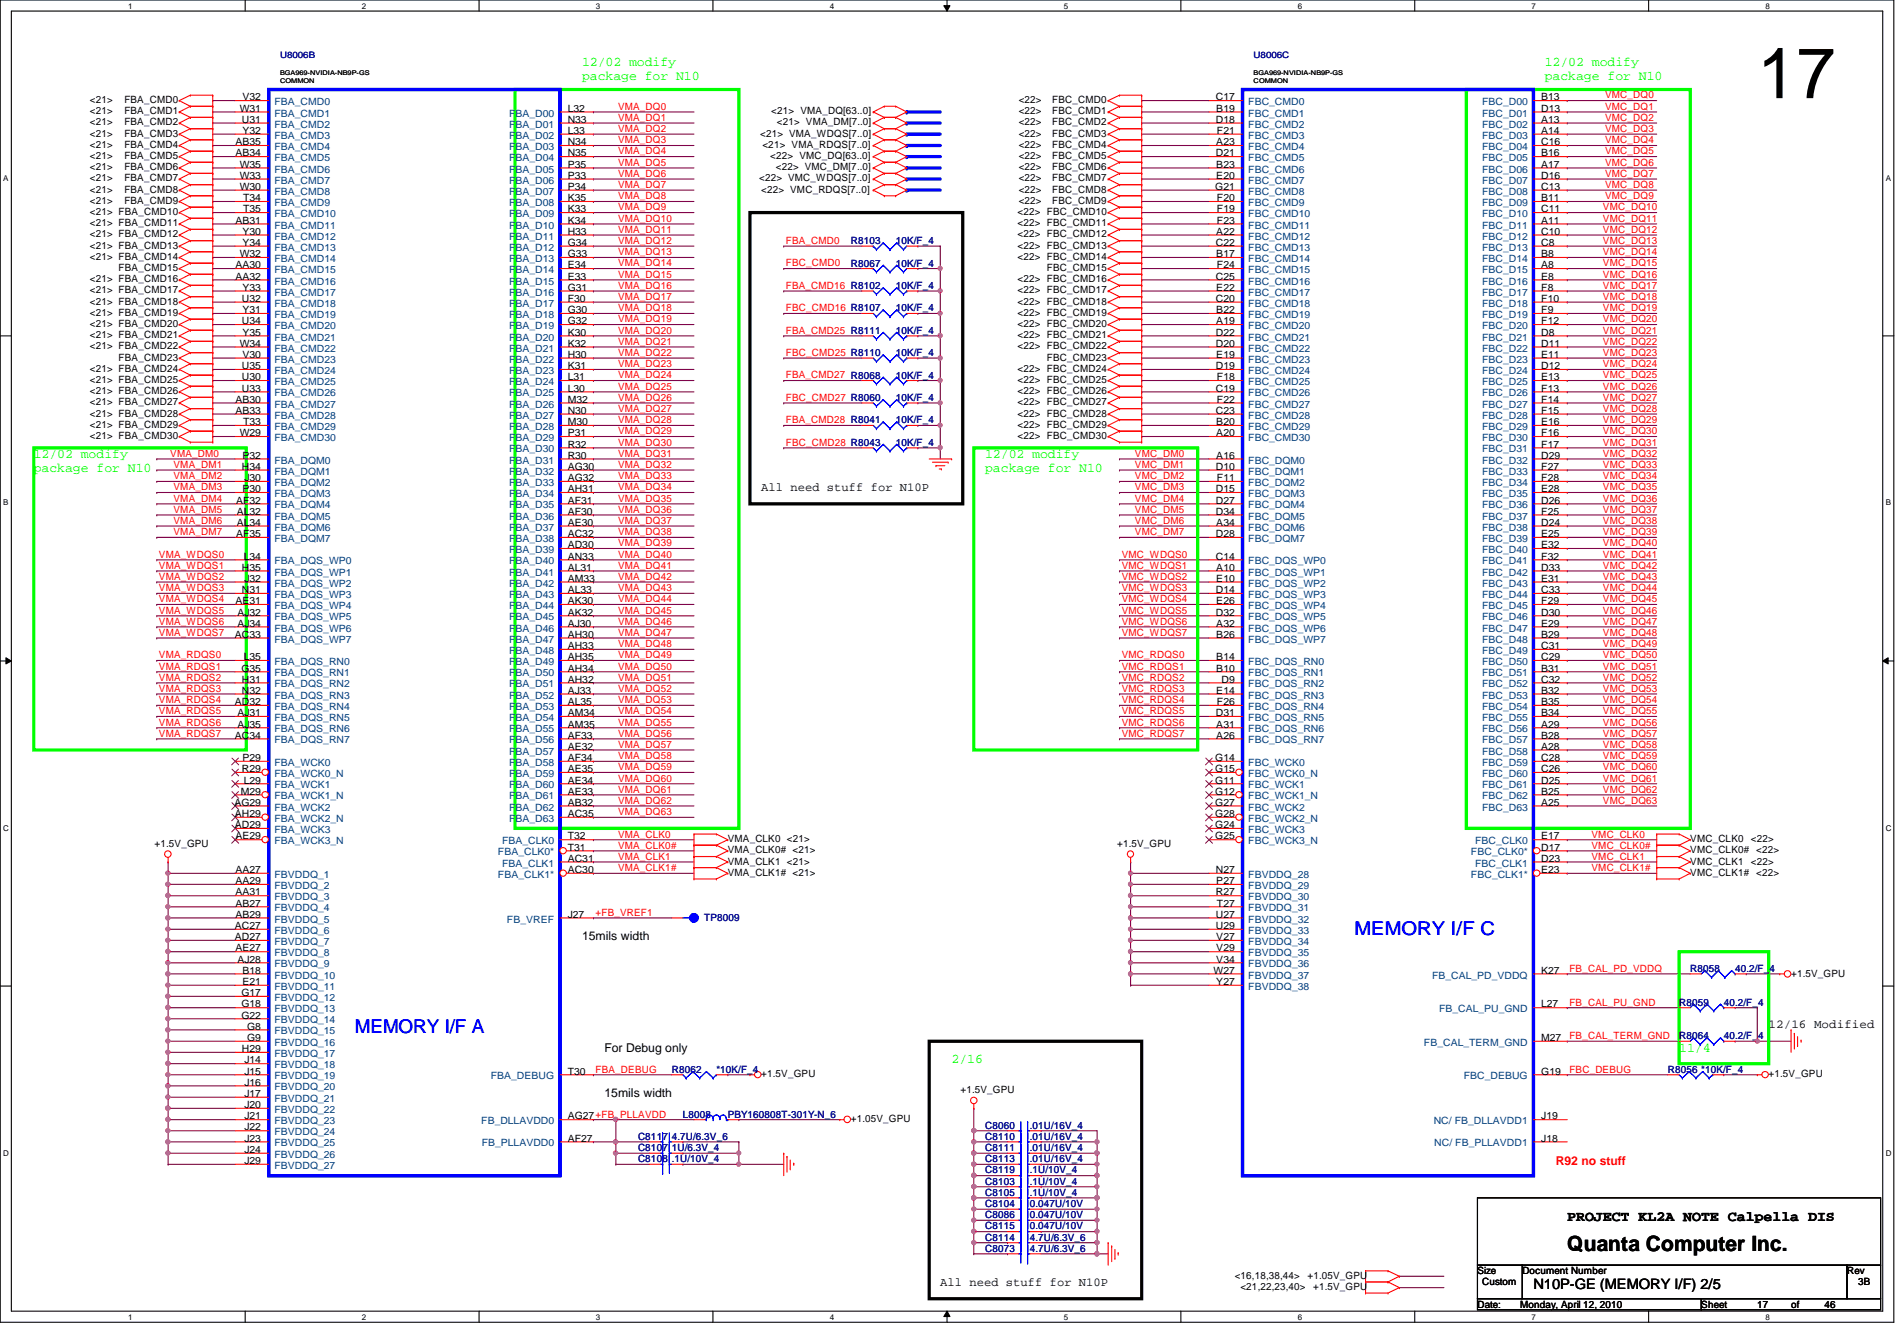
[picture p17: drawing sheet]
<svg xmlns="http://www.w3.org/2000/svg" width="297mm" height="210mm" viewBox="0 0 297 210" stroke-linecap="round" stroke-linejoin="round" font-family="sans-serif">
<defs><g id="words">
<text font-size="11.2" x="275.2" y="15.4">17</text>
<text font-size="3.3" x="245.4" y="195.9">Quanta Computer Inc.</text>
<g font-size="3" fill="#00f">
<text x="212.1" y="146.3">MEMORY I/F C</text>
<text x="55.6" y="161.6">MEMORY I/F A</text>
</g>
<g font-size="2.2">
<text x="245.4" y="191.1">PROJECT KL2A NOTE Calpella DIS</text>
<text x="240.1" y="201.8">N10P-GE (MEMORY I/F) 2/5</text>
</g>
<g font-size="2.1" fill="#0f0">
<text x="91.1" y="10.4">12/02 modify</text>
<text x="241.9" y="10.4">12/02 modify</text>
<text x="91.1" y="12.5">package for N10</text>
<text x="241.9" y="12.5">package for N10</text>
<text x="5.3" y="71.7">12/02 modify</text>
<text x="154.3" y="71.7">12/02 modify</text>
<text x="5.3" y="73.9">package for N10</text>
<text x="154.3" y="73.9">package for N10</text>
<text x="149" y="166.3">2/16</text>
<text x="262.9" y="164.6">11/4</text>
</g>
<g font-size="1.9">
<text x="119.2" y="76.8">All need stuff for N10P</text>
<text x="91.1" y="147.2">15mils width</text>
<text x="276.9" y="161">12/16 Modified</text>
<text x="94.7" y="164.7">For Debug only</text>
<text x="94.7" y="171.7">15mils width</text>
<text x="147.2" y="201.3">All need stuff for N10P</text>
</g>
<text font-size="1.9" fill="#f00" x="243.6" y="182.3">R92 no stuff</text>
<g font-size="1.6">
<text x="14.1" y="16.1">&lt;21&gt;</text>
<text x="14.1" y="17.9">&lt;21&gt;</text>
<text x="19.5" y="16.1">FBA_CMD0</text>
<text x="19.5" y="17.9">FBA_CMD1</text>
<text x="37.5" y="17.5">W31</text>
<text x="38" y="15.7">V32</text>
<text x="88.9" y="17.5">L32</text>
<text x="120.8" y="17.9">&lt;21&gt; VMA_DQ[63..0]</text>
<text x="159.5" y="16.1">&lt;22&gt;</text>
<text x="159.5" y="17.9">&lt;22&gt;</text>
<text x="164.8" y="16.1">FBC_CMD0</text>
<text x="164.8" y="17.9">FBC_CMD1</text>
<text x="190.4" y="15.7">C17</text>
<text x="190.5" y="17.5">B19</text>
<text x="241.3" y="17.5">D13</text>
<text x="241.3" y="15.7">B13</text>
<text x="14.1" y="19.6">&lt;21&gt;</text>
<text x="14.1" y="21.4">&lt;21&gt;</text>
<text x="14.1" y="23.2">&lt;21&gt;</text>
<text x="19.5" y="19.6">FBA_CMD2</text>
<text x="19.5" y="21.4">FBA_CMD3</text>
<text x="19.5" y="23.2">FBA_CMD4</text>
<text x="36.9" y="22.7">AB35</text>
<text x="37.9" y="19.2">U31</text>
<text x="38" y="21">Y32</text>
<text x="88.9" y="22.7">N34</text>
<text x="88.9" y="21">L33</text>
<text x="88.9" y="19.2">N33</text>
<text x="119" y="21.4">&lt;21&gt; VMA_WDQS[7..0]</text>
<text x="119.4" y="23.2">&lt;21&gt; VMA_RDQS[7..0]</text>
<text x="121.7" y="19.6">&lt;21&gt; VMA_DM[7..0]</text>
<text x="159.5" y="19.6">&lt;22&gt;</text>
<text x="159.5" y="21.4">&lt;22&gt;</text>
<text x="159.5" y="23.2">&lt;22&gt;</text>
<text x="164.8" y="19.6">FBC_CMD2</text>
<text x="164.8" y="21.4">FBC_CMD3</text>
<text x="164.8" y="23.2">FBC_CMD4</text>
<text x="190.4" y="19.2">D18</text>
<text x="190.5" y="22.7">A23</text>
<text x="190.5" y="21">F21</text>
<text x="241.3" y="19.2">A13</text>
<text x="241.3" y="21">A14</text>
<text x="241.3" y="22.7">C16</text>
<text x="14.1" y="24.9">&lt;21&gt;</text>
<text x="14.1" y="26.7">&lt;21&gt;</text>
<text x="14.1" y="28.4">&lt;21&gt;</text>
<text x="19.5" y="24.9">FBA_CMD5</text>
<text x="19.5" y="26.7">FBA_CMD6</text>
<text x="19.5" y="28.4">FBA_CMD7</text>
<text x="36.9" y="24.5">AB34</text>
<text x="37.5" y="26.2">W35</text>
<text x="37.5" y="28">W33</text>
<text x="37.5" y="29.7">W30</text>
<text x="88.9" y="28">P33</text>
<text x="88.9" y="29.7">P34</text>
<text x="88.9" y="24.5">N35</text>
<text x="88.9" y="26.2">P35</text>
<text x="118.9" y="28.4">&lt;22&gt; VMC_WDQS[7..0]</text>
<text x="120.6" y="24.9">&lt;22&gt; VMC_DQ[63..0]</text>
<text x="121.5" y="26.7">&lt;22&gt; VMC_DM[7..0]</text>
<text x="159.5" y="24.9">&lt;22&gt;</text>
<text x="159.5" y="26.7">&lt;22&gt;</text>
<text x="159.5" y="28.4">&lt;22&gt;</text>
<text x="164.8" y="24.9">FBC_CMD5</text>
<text x="164.8" y="26.7">FBC_CMD6</text>
<text x="164.8" y="28.4">FBC_CMD7</text>
<text x="190.3" y="29.7">G21</text>
<text x="190.4" y="24.5">D21</text>
<text x="190.5" y="26.2">B23</text>
<text x="190.5" y="28">E20</text>
<text x="241.3" y="29.7">C13</text>
<text x="241.3" y="26.2">A17</text>
<text x="241.3" y="24.5">B16</text>
<text x="241.3" y="28">D16</text>
<text x="14.1" y="33.7">&lt;21&gt; FBA_CMD10</text>
<text x="14.1" y="35.4">&lt;21&gt; FBA_CMD11</text>
<text x="14.1" y="30.2">&lt;21&gt;</text>
<text x="14.1" y="31.9">&lt;21&gt;</text>
<text x="19.5" y="30.2">FBA_CMD8</text>
<text x="19.5" y="31.9">FBA_CMD9</text>
<text x="36.9" y="35">AB31</text>
<text x="38.1" y="31.5">T34</text>
<text x="38.1" y="33.2">T35</text>
<text x="88.9" y="31.5">K35</text>
<text x="88.9" y="33.2">K33</text>
<text x="88.9" y="35">K34</text>
<text x="119.2" y="30.2">&lt;22&gt; VMC_RDQS[7..0]</text>
<text x="159.3" y="33.7">&lt;22&gt; FBC_CMD10</text>
<text x="159.3" y="35.4">&lt;22&gt; FBC_CMD11</text>
<text x="159.5" y="30.2">&lt;22&gt;</text>
<text x="159.5" y="31.9">&lt;22&gt;</text>
<text x="164.8" y="30.2">FBC_CMD8</text>
<text x="164.8" y="31.9">FBC_CMD9</text>
<text x="190.5" y="31.5">F20</text>
<text x="190.5" y="33.2">F19</text>
<text x="190.5" y="35">F23</text>
<text x="241.3" y="31.5">B11</text>
<text x="241.3" y="35">A11</text>
<text x="241.3" y="33.2">C11</text>
<text x="14.1" y="37.2">&lt;21&gt; FBA_CMD12</text>
<text x="14.1" y="38.9">&lt;21&gt; FBA_CMD13</text>
<text x="14.1" y="40.7">&lt;21&gt; FBA_CMD14</text>
<text x="36.9" y="42">AA30</text>
<text x="37.5" y="40.3">W32</text>
<text x="38" y="36.7">Y30</text>
<text x="38" y="38.5">Y34</text>
<text x="88.9" y="36.7">H33</text>
<text x="88.9" y="38.5">G34</text>
<text x="88.9" y="42">E34</text>
<text x="88.9" y="40.3">G33</text>
<text x="159.3" y="37.2">&lt;22&gt; FBC_CMD12</text>
<text x="159.3" y="38.9">&lt;22&gt; FBC_CMD13</text>
<text x="159.3" y="40.7">&lt;22&gt; FBC_CMD14</text>
<text x="190.4" y="38.5">C22</text>
<text x="190.5" y="36.7">A22</text>
<text x="190.5" y="40.3">B17</text>
<text x="190.5" y="42">F24</text>
<text x="241.3" y="40.3">B8</text>
<text x="241.3" y="42">A8</text>
<text x="241.3" y="38.5">C8</text>
<text x="241.3" y="36.7">C10</text>
<text x="14.1" y="44.2">&lt;21&gt; FBA_CMD16</text>
<text x="14.1" y="45.9">&lt;21&gt; FBA_CMD17</text>
<text x="14.1" y="47.7">&lt;21&gt; FBA_CMD18</text>
<text x="18.6" y="42.4">FBA_CMD15</text>
<text x="36.9" y="43.8">AA32</text>
<text x="37.9" y="47.2">U32</text>
<text x="38" y="45.5">Y33</text>
<text x="88.9" y="47.2">F30</text>
<text x="88.9" y="45.5">G31</text>
<text x="88.9" y="43.8">E33</text>
<text x="159.3" y="44.2">&lt;22&gt; FBC_CMD16</text>
<text x="159.3" y="45.9">&lt;22&gt; FBC_CMD17</text>
<text x="159.3" y="47.7">&lt;22&gt; FBC_CMD18</text>
<text x="163.9" y="42.4">FBC_CMD15</text>
<text x="190.4" y="43.8">C25</text>
<text x="190.4" y="47.2">C20</text>
<text x="190.5" y="45.5">E22</text>
<text x="241.3" y="47.2">F10</text>
<text x="241.3" y="45.5">F8</text>
<text x="241.3" y="43.8">E8</text>
<text x="14.1" y="49.4">&lt;21&gt; FBA_CMD19</text>
<text x="14.1" y="51.2">&lt;21&gt; FBA_CMD20</text>
<text x="14.1" y="53">&lt;21&gt; FBA_CMD21</text>
<text x="37.9" y="50.8">U34</text>
<text x="38" y="49">Y31</text>
<text x="38" y="52.5">Y35</text>
<text x="88.9" y="52.5">K30</text>
<text x="88.9" y="49">G30</text>
<text x="88.9" y="50.8">G32</text>
<text x="159.3" y="49.4">&lt;22&gt; FBC_CMD19</text>
<text x="159.3" y="51.2">&lt;22&gt; FBC_CMD20</text>
<text x="159.3" y="53">&lt;22&gt; FBC_CMD21</text>
<text x="190.4" y="52.5">D22</text>
<text x="190.5" y="49">B22</text>
<text x="190.5" y="50.8">A19</text>
<text x="241.3" y="52.5">D8</text>
<text x="241.3" y="49">F9</text>
<text x="241.3" y="50.8">F12</text>
<text x="14.1" y="54.7">&lt;21&gt; FBA_CMD22</text>
<text x="14.1" y="58.2">&lt;21&gt; FBA_CMD24</text>
<text x="14.1" y="59.9">&lt;21&gt; FBA_CMD25</text>
<text x="18.6" y="56.5">FBA_CMD23</text>
<text x="37.5" y="54.3">W34</text>
<text x="37.9" y="57.8">U35</text>
<text x="37.9" y="59.5">U30</text>
<text x="38" y="56">V30</text>
<text x="88.9" y="59.5">L31</text>
<text x="88.9" y="57.8">K31</text>
<text x="88.9" y="54.3">K32</text>
<text x="88.9" y="56">H30</text>
<text x="159.3" y="54.7">&lt;22&gt; FBC_CMD22</text>
<text x="159.3" y="58.2">&lt;22&gt; FBC_CMD24</text>
<text x="159.3" y="59.9">&lt;22&gt; FBC_CMD25</text>
<text x="163.9" y="56.5">FBC_CMD23</text>
<text x="190.4" y="54.3">D20</text>
<text x="190.4" y="57.8">D19</text>
<text x="190.5" y="56">E19</text>
<text x="190.5" y="59.5">F18</text>
<text x="241.3" y="54.3">D11</text>
<text x="241.3" y="56">E11</text>
<text x="241.3" y="57.8">D12</text>
<text x="241.3" y="59.5">E13</text>
<text x="14.1" y="61.7">&lt;21&gt; FBA_CMD26</text>
<text x="14.1" y="63.5">&lt;21&gt; FBA_CMD27</text>
<text x="14.1" y="65.2">&lt;21&gt; FBA_CMD28</text>
<text x="36.9" y="63">AB30</text>
<text x="36.9" y="64.8">AB33</text>
<text x="37.9" y="61.3">U33</text>
<text x="88.9" y="64.8">N30</text>
<text x="88.9" y="63">M32</text>
<text x="88.9" y="61.3">L30</text>
<text x="159.3" y="61.7">&lt;22&gt; FBC_CMD26</text>
<text x="159.3" y="63.5">&lt;22&gt; FBC_CMD27</text>
<text x="159.3" y="65.2">&lt;22&gt; FBC_CMD28</text>
<text x="190.4" y="61.3">C19</text>
<text x="190.4" y="64.8">C23</text>
<text x="190.5" y="63">F22</text>
<text x="241.3" y="64.8">F15</text>
<text x="241.3" y="63">F14</text>
<text x="241.3" y="61.3">F13</text>
<text x="14.1" y="67">&lt;21&gt; FBA_CMD29</text>
<text x="14.1" y="68.7">&lt;21&gt; FBA_CMD30</text>
<text x="37.5" y="68.3">W29</text>
<text x="38" y="71.8">P32</text>
<text x="38.1" y="66.5">T33</text>
<text x="88.9" y="71.8">R30</text>
<text x="88.9" y="70.1">R32</text>
<text x="88.9" y="68.3">P31</text>
<text x="88.9" y="66.5">M30</text>
<text x="159.3" y="67">&lt;22&gt; FBC_CMD29</text>
<text x="159.3" y="68.7">&lt;22&gt; FBC_CMD30</text>
<text x="190.5" y="71.8">A16</text>
<text x="190.5" y="66.5">B20</text>
<text x="190.5" y="68.3">A20</text>
<text x="241.3" y="70.1">F17</text>
<text x="241.3" y="68.3">F16</text>
<text x="241.3" y="66.5">E16</text>
<text x="241.3" y="71.8">D29</text>
<text x="37.9" y="73.5">H34</text>
<text x="38" y="77">P30</text>
<text x="38.3" y="75.3">J30</text>
<text x="88.9" y="73.5">AG30</text>
<text x="88.9" y="77">AH31</text>
<text x="88.9" y="75.3">AG32</text>
<text x="190.4" y="77">D15</text>
<text x="190.4" y="73.5">D10</text>
<text x="190.5" y="75.3">F11</text>
<text x="241.3" y="73.5">F27</text>
<text x="241.3" y="77">E28</text>
<text x="241.3" y="75.3">F28</text>
<text x="37" y="78.8">AF32</text>
<text x="37.1" y="82.3">AL34</text>
<text x="37.1" y="80.6">AL32</text>
<text x="88.9" y="78.8">AF31</text>
<text x="88.9" y="80.6">AF30</text>
<text x="88.9" y="82.3">AE30</text>
<text x="190.4" y="80.6">D34</text>
<text x="190.4" y="78.8">D27</text>
<text x="190.5" y="82.3">A34</text>
<text x="241.3" y="82.3">D24</text>
<text x="241.3" y="78.8">D26</text>
<text x="241.3" y="80.6">F25</text>
<text x="37" y="84.1">AF35</text>
<text x="37.9" y="89.3">H35</text>
<text x="38.2" y="87.6">L34</text>
<text x="88.9" y="85.8">AD30</text>
<text x="88.9" y="84.1">AC32</text>
<text x="88.9" y="87.6">AN33</text>
<text x="88.9" y="89.3">AL31</text>
<text x="190.4" y="87.6">C14</text>
<text x="190.4" y="84.1">D28</text>
<text x="190.5" y="89.3">A10</text>
<text x="241.3" y="84.1">E25</text>
<text x="241.3" y="89.3">D33</text>
<text x="241.3" y="87.6">F32</text>
<text x="241.3" y="85.8">E32</text>
<text x="36.9" y="94.6">AE31</text>
<text x="37.9" y="92.8">N31</text>
<text x="38.3" y="91.1">J32</text>
<text x="88.9" y="92.8">AL33</text>
<text x="88.9" y="91.1">AM33</text>
<text x="88.9" y="94.6">AK30</text>
<text x="190.4" y="92.8">D14</text>
<text x="190.5" y="94.6">E26</text>
<text x="190.5" y="91.1">E10</text>
<text x="241.3" y="94.6">F29</text>
<text x="241.3" y="91.1">E31</text>
<text x="241.3" y="92.8">C33</text>
<text x="36.8" y="99.8">AC33</text>
<text x="37.2" y="98.1">AJ34</text>
<text x="37.2" y="96.4">AJ32</text>
<text x="88.9" y="96.4">AK32</text>
<text x="88.9" y="98.1">AJ30</text>
<text x="88.9" y="99.8">AH30</text>
<text x="88.9" y="101.6">AH33</text>
<text x="190.4" y="96.4">D32</text>
<text x="190.5" y="98.1">A32</text>
<text x="190.5" y="99.8">B26</text>
<text x="241.3" y="98.1">E29</text>
<text x="241.3" y="96.4">D30</text>
<text x="241.3" y="99.8">B29</text>
<text x="241.3" y="101.6">C31</text>
<text x="37.8" y="105.1">G35</text>
<text x="37.9" y="106.8">H31</text>
<text x="38.2" y="103.3">L35</text>
<text x="88.9" y="103.3">AH35</text>
<text x="88.9" y="106.8">AH32</text>
<text x="88.9" y="105.1">AH34</text>
<text x="190.5" y="103.3">B14</text>
<text x="190.5" y="105.1">B10</text>
<text x="191.3" y="106.8">D9</text>
<text x="241.3" y="103.3">C29</text>
<text x="241.3" y="105.1">B31</text>
<text x="241.3" y="106.8">C32</text>
<text x="36.8" y="110.4">AD32</text>
<text x="37.2" y="113.9">AJ35</text>
<text x="37.2" y="112.1">AJ31</text>
<text x="37.9" y="108.6">N32</text>
<text x="88.9" y="113.9">AM35</text>
<text x="88.9" y="112.1">AM34</text>
<text x="88.9" y="110.4">AL35</text>
<text x="88.9" y="108.6">AJ33</text>
<text x="190.4" y="112.1">D31</text>
<text x="190.5" y="113.9">A31</text>
<text x="190.5" y="108.6">E14</text>
<text x="190.5" y="110.4">F26</text>
<text x="241.3" y="113.9">A29</text>
<text x="241.3" y="108.6">B32</text>
<text x="241.3" y="112.1">B34</text>
<text x="241.3" y="110.4">B35</text>
<text x="36.8" y="115.6">AC34</text>
<text x="38" y="119.1">P29</text>
<text x="88.9" y="117.3">AE32</text>
<text x="88.9" y="115.6">AF33</text>
<text x="88.9" y="119.1">AF34</text>
<text x="190.3" y="119.1">G14</text>
<text x="190.5" y="115.6">A26</text>
<text x="241.3" y="119.1">C28</text>
<text x="241.3" y="115.6">B28</text>
<text x="241.3" y="117.3">A28</text>
<text x="37.7" y="124.4">M29</text>
<text x="37.9" y="120.9">R29</text>
<text x="38.2" y="122.6">L29</text>
<text x="88.9" y="120.9">AE35</text>
<text x="88.9" y="124.4">AE33</text>
<text x="88.9" y="122.6">AE34</text>
<text x="190.3" y="120.9">G15</text>
<text x="190.3" y="124.4">G12</text>
<text x="190.3" y="122.6">G11</text>
<text x="241.3" y="124.4">B25</text>
<text x="241.3" y="122.6">D25</text>
<text x="241.3" y="120.9">C26</text>
<text x="36.7" y="126.1">AG29</text>
<text x="36.8" y="127.9">AH29</text>
<text x="36.8" y="129.6">AD29</text>
<text x="36.9" y="131.4">AE29</text>
<text x="88.9" y="131.4">T32</text>
<text x="88.9" y="127.9">AC35</text>
<text x="88.9" y="126.1">AB32</text>
<text x="114" y="131.8">VMA_CLK0 &lt;21&gt;</text>
<text x="190.3" y="127.9">G28</text>
<text x="190.3" y="126.1">G27</text>
<text x="190.3" y="131.4">G25</text>
<text x="190.3" y="129.6">G24</text>
<text x="241.3" y="131.4">E17</text>
<text x="241.3" y="126.1">A25</text>
<text x="264.7" y="131.8">VMC_CLK0</text>
<text x="274.1" y="131.8">&lt;22&gt;</text>
<text x="24.2" y="132.5">+1.5V_GPU</text>
<text x="36.9" y="136.7">AA27</text>
<text x="88.9" y="136.7">AC30</text>
<text x="88.9" y="134.9">AC31</text>
<text x="88.9" y="133.1">T31</text>
<text x="114" y="135.3">VMA_CLK1 &lt;21&gt;</text>
<text x="114" y="137.1">VMA_CLK1# &lt;21&gt;</text>
<text x="114" y="133.6">VMA_CLK0# &lt;21&gt;</text>
<text x="174.9" y="132.5">+1.5V_GPU</text>
<text x="190.4" y="136.7">N27</text>
<text x="241.3" y="136.7">E23</text>
<text x="241.3" y="134.9">D23</text>
<text x="241.3" y="133.1">D17</text>
<text x="264.7" y="135.3">VMC_CLK1</text>
<text x="264.7" y="133.6">VMC_CLK0# &lt;22&gt;</text>
<text x="264.7" y="137.1">VMC_CLK1# &lt;22&gt;</text>
<text x="274.1" y="135.3">&lt;22&gt;</text>
<text x="36.9" y="138.4">AA29</text>
<text x="36.9" y="140.2">AA31</text>
<text x="36.9" y="141.9">AB27</text>
<text x="36.9" y="143.6">AB29</text>
<text x="88.9" y="143.6">J27</text>
<text x="190.4" y="143.6">U27</text>
<text x="190.4" y="140.2">R27</text>
<text x="190.5" y="138.4">P27</text>
<text x="190.5" y="141.9">T27</text>
<text x="36.8" y="145.4">AC27</text>
<text x="36.8" y="147.2">AD27</text>
<text x="36.9" y="148.9">AE27</text>
<text x="190.4" y="145.4">U29</text>
<text x="190.5" y="148.9">V29</text>
<text x="190.5" y="147.2">V27</text>
<text x="37.2" y="150.7">AJ28</text>
<text x="37.8" y="155.9">G17</text>
<text x="38" y="152.4">B18</text>
<text x="38" y="154.2">E21</text>
<text x="190" y="152.4">W27</text>
<text x="190.5" y="154.2">Y27</text>
<text x="190.5" y="150.7">V34</text>
<text x="241.3" y="152.4">K27</text>
<text x="280.5" y="152.9">+1.5V_GPU</text>
<text x="37.8" y="157.7">G18</text>
<text x="37.8" y="159.4">G22</text>
<text x="38.7" y="161.2">G8</text>
<text x="241.3" y="157.7">L27</text>
<text x="37.9" y="164.7">H29</text>
<text x="38.3" y="166.5">J14</text>
<text x="38.7" y="162.9">G9</text>
<text x="241.3" y="162.9">M27</text>
<text x="38.3" y="168.2">J15</text>
<text x="38.3" y="169.9">J16</text>
<text x="38.3" y="171.7">J17</text>
<text x="38.3" y="173.4">J20</text>
<text x="88.9" y="168.2">T30</text>
<text x="119.2" y="168.6">+1.5V_GPU</text>
<text x="150.4" y="171.1">+1.5V_GPU</text>
<text x="241.3" y="168.2">G19</text>
<text x="276.9" y="168.6">+1.5V_GPU</text>
<text x="38.3" y="178.7">J23</text>
<text x="38.3" y="175.2">J21</text>
<text x="38.3" y="177">J22</text>
<text x="88.9" y="178.7">AF27</text>
<text x="88.9" y="175.2">AG27+FB_PLLAVDD</text>
<text x="133.2" y="175.6">+1.05V_GPU</text>
<text x="241.3" y="178.7">J18</text>
<text x="241.3" y="175.2">J19</text>
<text x="38.3" y="180.5">J24</text>
<text x="38.3" y="182.2">J29</text>
<text x="193.3" y="200.2">&lt;16,18,38,44&gt;</text>
<text x="194.2" y="201.9">&lt;21,22,23,40&gt;</text>
<text x="204.7" y="200.2">+1.05V_GPU</text>
<text x="205.6" y="201.9">+1.5V_GPU</text>
<text x="231.3" y="199.5">Size</text>
<text x="232.1" y="201.2">Custom</text>
<text x="238.4" y="199.5">Document Number</text>
<text x="289.2" y="199.5">Rev</text>
<text x="291" y="201.2">3B</text>
<text x="231.3" y="204.7">Date:</text>
<text x="238" y="204.7">Monday, April 12, 2010</text>
<text x="266.4" y="204.7">Sheet</text>
<text x="275.2" y="204.7">17</text>
<text x="280.5" y="204.7">of</text>
<text x="285.7" y="204.7">46</text>
</g>
<g font-size="1.6" fill="#004080">
<text x="43" y="16.5">FBA_CMD0</text>
<text x="195.4" y="16.5">FBC_CMD0</text>
<text x="232.1" y="16.5">FBC_D00</text>
<text x="43" y="18.2">FBA_CMD1</text>
<text x="43" y="20">FBA_CMD2</text>
<text x="43" y="21.7">FBA_CMD3</text>
<text x="43" y="23.5">FBA_CMD4</text>
<text x="79.7" y="23.5">FBA_D03</text>
<text x="79.7" y="21.7">FBA_D02</text>
<text x="79.7" y="18.2">FBA_D00</text>
<text x="79.7" y="20">FBA_D01</text>
<text x="195.4" y="18.2">FBC_CMD1</text>
<text x="195.4" y="20">FBC_CMD2</text>
<text x="195.4" y="21.7">FBC_CMD3</text>
<text x="195.4" y="23.5">FBC_CMD4</text>
<text x="232.1" y="18.2">FBC_D01</text>
<text x="232.1" y="20">FBC_D02</text>
<text x="232.1" y="21.7">FBC_D03</text>
<text x="232.1" y="23.5">FBC_D04</text>
<text x="43" y="25.2">FBA_CMD5</text>
<text x="43" y="27">FBA_CMD6</text>
<text x="43" y="28.7">FBA_CMD7</text>
<text x="79.7" y="28.7">FBA_D06</text>
<text x="79.7" y="25.2">FBA_D04</text>
<text x="79.7" y="27">FBA_D05</text>
<text x="195.4" y="25.2">FBC_CMD5</text>
<text x="195.4" y="27">FBC_CMD6</text>
<text x="195.4" y="28.7">FBC_CMD7</text>
<text x="232.1" y="27">FBC_D06</text>
<text x="232.1" y="25.2">FBC_D05</text>
<text x="232.1" y="28.7">FBC_D07</text>
<text x="43" y="30.5">FBA_CMD8</text>
<text x="43" y="32.3">FBA_CMD9</text>
<text x="43" y="34">FBA_CMD10</text>
<text x="43" y="35.8">FBA_CMD11</text>
<text x="79.7" y="30.5">FBA_D07</text>
<text x="79.7" y="32.3">FBA_D08</text>
<text x="79.7" y="34">FBA_D09</text>
<text x="79.7" y="35.8">FBA_D10</text>
<text x="195.4" y="30.5">FBC_CMD8</text>
<text x="195.4" y="32.3">FBC_CMD9</text>
<text x="195.4" y="34">FBC_CMD10</text>
<text x="195.4" y="35.8">FBC_CMD11</text>
<text x="232.1" y="32.3">FBC_D09</text>
<text x="232.1" y="30.5">FBC_D08</text>
<text x="232.1" y="35.8">FBC_D11</text>
<text x="232.1" y="34">FBC_D10</text>
<text x="43" y="37.5">FBA_CMD12</text>
<text x="43" y="39.2">FBA_CMD13</text>
<text x="43" y="41">FBA_CMD14</text>
<text x="79.7" y="37.5">FBA_D11</text>
<text x="79.7" y="39.2">FBA_D12</text>
<text x="79.7" y="41">FBA_D13</text>
<text x="195.4" y="37.5">FBC_CMD12</text>
<text x="195.4" y="39.2">FBC_CMD13</text>
<text x="195.4" y="41">FBC_CMD14</text>
<text x="232.1" y="41">FBC_D14</text>
<text x="232.1" y="39.2">FBC_D13</text>
<text x="232.1" y="37.5">FBC_D12</text>
<text x="43" y="42.8">FBA_CMD15</text>
<text x="43" y="44.5">FBA_CMD16</text>
<text x="43" y="46.3">FBA_CMD17</text>
<text x="79.7" y="46.3">FBA_D16</text>
<text x="79.7" y="44.5">FBA_D15</text>
<text x="79.7" y="42.8">FBA_D14</text>
<text x="195.4" y="42.8">FBC_CMD15</text>
<text x="195.4" y="44.5">FBC_CMD16</text>
<text x="195.4" y="46.3">FBC_CMD17</text>
<text x="232.1" y="46.3">FBC_D17</text>
<text x="232.1" y="44.5">FBC_D16</text>
<text x="232.1" y="42.8">FBC_D15</text>
<text x="43" y="48">FBA_CMD18</text>
<text x="43" y="49.8">FBA_CMD19</text>
<text x="43" y="51.5">FBA_CMD20</text>
<text x="43" y="53.3">FBA_CMD21</text>
<text x="79.7" y="53.3">FBA_D20</text>
<text x="79.7" y="49.8">FBA_D18</text>
<text x="79.7" y="51.5">FBA_D19</text>
<text x="79.7" y="48">FBA_D17</text>
<text x="195.4" y="48">FBC_CMD18</text>
<text x="195.4" y="49.8">FBC_CMD19</text>
<text x="195.4" y="51.5">FBC_CMD20</text>
<text x="195.4" y="53.3">FBC_CMD21</text>
<text x="232.1" y="48">FBC_D18</text>
<text x="232.1" y="53.3">FBC_D21</text>
<text x="232.1" y="49.8">FBC_D19</text>
<text x="232.1" y="51.5">FBC_D20</text>
<text x="43" y="55">FBA_CMD22</text>
<text x="43" y="56.8">FBA_CMD23</text>
<text x="43" y="58.5">FBA_CMD24</text>
<text x="79.7" y="58.5">FBA_D23</text>
<text x="79.7" y="55">FBA_D21</text>
<text x="79.7" y="56.8">FBA_D22</text>
<text x="195.4" y="55">FBC_CMD22</text>
<text x="195.4" y="56.8">FBC_CMD23</text>
<text x="195.4" y="58.5">FBC_CMD24</text>
<text x="232.1" y="55">FBC_D22</text>
<text x="232.1" y="56.8">FBC_D23</text>
<text x="232.1" y="58.5">FBC_D24</text>
<text x="43" y="60.3">FBA_CMD25</text>
<text x="43" y="62.1">FBA_CMD26</text>
<text x="43" y="63.8">FBA_CMD27</text>
<text x="43" y="65.5">FBA_CMD28</text>
<text x="79.7" y="65.5">FBA_D27</text>
<text x="79.7" y="60.3">FBA_D24</text>
<text x="79.7" y="63.8">FBA_D26</text>
<text x="79.7" y="62.1">FBA_D25</text>
<text x="195.4" y="60.3">FBC_CMD25</text>
<text x="195.4" y="62.1">FBC_CMD26</text>
<text x="195.4" y="63.8">FBC_CMD27</text>
<text x="195.4" y="65.5">FBC_CMD28</text>
<text x="232.1" y="60.3">FBC_D25</text>
<text x="232.1" y="65.5">FBC_D28</text>
<text x="232.1" y="63.8">FBC_D27</text>
<text x="232.1" y="62.1">FBC_D26</text>
<text x="43" y="67.3">FBA_CMD29</text>
<text x="43" y="69">FBA_CMD30</text>
<text x="79.7" y="70.8">FBA_D30</text>
<text x="79.7" y="69">FBA_D29</text>
<text x="79.7" y="67.3">FBA_D28</text>
<text x="195.4" y="67.3">FBC_CMD29</text>
<text x="195.4" y="69">FBC_CMD30</text>
<text x="232.1" y="70.8">FBC_D31</text>
<text x="232.1" y="69">FBC_D30</text>
<text x="232.1" y="67.3">FBC_D29</text>
<text x="43" y="74.3">FBA_DQM1</text>
<text x="43" y="76.1">FBA_DQM2</text>
<text x="43" y="72.6">FBA_DQM0</text>
<text x="43" y="77.8">FBA_DQM3</text>
<text x="79.7" y="72.6">FBA_D31</text>
<text x="79.7" y="74.3">FBA_D32</text>
<text x="79.7" y="77.8">FBA_D34</text>
<text x="79.7" y="76.1">FBA_D33</text>
<text x="195.4" y="72.6">FBC_DQM0</text>
<text x="195.4" y="77.8">FBC_DQM3</text>
<text x="195.4" y="74.3">FBC_DQM1</text>
<text x="195.4" y="76.1">FBC_DQM2</text>
<text x="232.1" y="74.3">FBC_D33</text>
<text x="232.1" y="77.8">FBC_D35</text>
<text x="232.1" y="76.1">FBC_D34</text>
<text x="232.1" y="72.6">FBC_D32</text>
<text x="43" y="83.1">FBA_DQM6</text>
<text x="43" y="81.3">FBA_DQM5</text>
<text x="43" y="79.6">FBA_DQM4</text>
<text x="79.7" y="79.6">FBA_D35</text>
<text x="79.7" y="81.3">FBA_D36</text>
<text x="79.7" y="83.1">FBA_D37</text>
<text x="195.4" y="83.1">FBC_DQM6</text>
<text x="195.4" y="81.3">FBC_DQM5</text>
<text x="195.4" y="79.6">FBC_DQM4</text>
<text x="232.1" y="83.1">FBC_D38</text>
<text x="232.1" y="79.6">FBC_D36</text>
<text x="232.1" y="81.3">FBC_D37</text>
<text x="43" y="88.3">FBA_DQS_WP0</text>
<text x="43" y="84.8">FBA_DQM7</text>
<text x="79.7" y="86.6">FBA_D39</text>
<text x="79.7" y="84.8">FBA_D38</text>
<text x="79.7" y="88.3">FBA_D40</text>
<text x="195.4" y="88.3">FBC_DQS_WP0</text>
<text x="195.4" y="84.8">FBC_DQM7</text>
<text x="232.1" y="84.8">FBC_D39</text>
<text x="232.1" y="88.3">FBC_D41</text>
<text x="232.1" y="86.6">FBC_D40</text>
<text x="43" y="95.3">FBA_DQS_WP4</text>
<text x="43" y="90.1">FBA_DQS_WP1</text>
<text x="43" y="91.8">FBA_DQS_WP2</text>
<text x="43" y="93.6">FBA_DQS_WP3</text>
<text x="79.7" y="93.6">FBA_D43</text>
<text x="79.7" y="91.8">FBA_D42</text>
<text x="79.7" y="90.1">FBA_D41</text>
<text x="79.7" y="95.3">FBA_D44</text>
<text x="195.4" y="95.3">FBC_DQS_WP4</text>
<text x="195.4" y="93.6">FBC_DQS_WP3</text>
<text x="195.4" y="90.1">FBC_DQS_WP1</text>
<text x="195.4" y="91.8">FBC_DQS_WP2</text>
<text x="232.1" y="95.3">FBC_D45</text>
<text x="232.1" y="91.8">FBC_D43</text>
<text x="232.1" y="93.6">FBC_D44</text>
<text x="232.1" y="90.1">FBC_D42</text>
<text x="43" y="98.8">FBA_DQS_WP6</text>
<text x="43" y="97.1">FBA_DQS_WP5</text>
<text x="43" y="100.6">FBA_DQS_WP7</text>
<text x="79.7" y="97.1">FBA_D45</text>
<text x="79.7" y="98.8">FBA_D46</text>
<text x="79.7" y="100.6">FBA_D47</text>
<text x="195.4" y="98.8">FBC_DQS_WP6</text>
<text x="195.4" y="97.1">FBC_DQS_WP5</text>
<text x="195.4" y="100.6">FBC_DQS_WP7</text>
<text x="232.1" y="98.8">FBC_D47</text>
<text x="232.1" y="97.1">FBC_D46</text>
<text x="232.1" y="100.6">FBC_D48</text>
<text x="43" y="105.9">FBA_DQS_RN1</text>
<text x="43" y="107.6">FBA_DQS_RN2</text>
<text x="43" y="104.1">FBA_DQS_RN0</text>
<text x="79.7" y="102.4">FBA_D48</text>
<text x="79.7" y="104.1">FBA_D49</text>
<text x="79.7" y="107.6">FBA_D51</text>
<text x="79.7" y="105.9">FBA_D50</text>
<text x="195.4" y="104.1">FBC_DQS_RN0</text>
<text x="195.4" y="105.9">FBC_DQS_RN1</text>
<text x="195.4" y="107.6">FBC_DQS_RN2</text>
<text x="232.1" y="104.1">FBC_D50</text>
<text x="232.1" y="105.9">FBC_D51</text>
<text x="232.1" y="102.4">FBC_D49</text>
<text x="232.1" y="107.6">FBC_D52</text>
<text x="43" y="112.9">FBA_DQS_RN5</text>
<text x="43" y="111.1">FBA_DQS_RN4</text>
<text x="43" y="109.3">FBA_DQS_RN3</text>
<text x="79.7" y="112.9">FBA_D54</text>
<text x="79.7" y="111.1">FBA_D53</text>
<text x="79.7" y="109.3">FBA_D52</text>
<text x="195.4" y="112.9">FBC_DQS_RN5</text>
<text x="195.4" y="111.1">FBC_DQS_RN4</text>
<text x="195.4" y="109.3">FBC_DQS_RN3</text>
<text x="232.1" y="109.3">FBC_D53</text>
<text x="232.1" y="112.9">FBC_D55</text>
<text x="232.1" y="111.1">FBC_D54</text>
<text x="43" y="119.9">FBA_WCK0</text>
<text x="43" y="114.6">FBA_DQS_RN6</text>
<text x="43" y="116.4">FBA_DQS_RN7</text>
<text x="79.7" y="118.1">FBA_D57</text>
<text x="79.7" y="116.4">FBA_D56</text>
<text x="79.7" y="119.9">FBA_D58</text>
<text x="79.7" y="114.6">FBA_D55</text>
<text x="195.4" y="119.9">FBC_WCK0</text>
<text x="195.4" y="114.6">FBC_DQS_RN6</text>
<text x="195.4" y="116.4">FBC_DQS_RN7</text>
<text x="232.1" y="119.9">FBC_D59</text>
<text x="232.1" y="116.4">FBC_D57</text>
<text x="232.1" y="118.1">FBC_D58</text>
<text x="232.1" y="114.6">FBC_D56</text>
<text x="43" y="125.1">FBA_WCK1_N</text>
<text x="43" y="123.4">FBA_WCK1</text>
<text x="43" y="121.6">FBA_WCK0_N</text>
<text x="79.7" y="121.6">FBA_D59</text>
<text x="79.7" y="125.1">FBA_D61</text>
<text x="79.7" y="123.4">FBA_D60</text>
<text x="195.4" y="121.6">FBC_WCK0_N</text>
<text x="195.4" y="125.1">FBC_WCK1_N</text>
<text x="195.4" y="123.4">FBC_WCK1</text>
<text x="232.1" y="125.1">FBC_D62</text>
<text x="232.1" y="123.4">FBC_D61</text>
<text x="232.1" y="121.6">FBC_D60</text>
<text x="43" y="128.7">FBA_WCK2_N</text>
<text x="43" y="126.9">FBA_WCK2</text>
<text x="43" y="130.4">FBA_WCK3</text>
<text x="79.7" y="128.7">FBA_D63</text>
<text x="79.7" y="126.9">FBA_D62</text>
<text x="195.4" y="128.7">FBC_WCK2_N</text>
<text x="195.4" y="126.9">FBC_WCK2</text>
<text x="195.4" y="130.4">FBC_WCK3</text>
<text x="232.1" y="126.9">FBC_D63</text>
<text x="43" y="132.2">FBA_WCK3_N</text>
<text x="43" y="137.4">FBVDDQ_1</text>
<text x="78" y="137.4">FBA_CLK1*</text>
<text x="78" y="133.9">FBA_CLK0*</text>
<text x="78.6" y="135.6">FBA_CLK1</text>
<text x="78.6" y="132.2">FBA_CLK0</text>
<text x="195.4" y="132.2">FBC_WCK3_N</text>
<text x="195.4" y="137.4">FBVDDQ_28</text>
<text x="230.3" y="137.4">FBC_CLK1*</text>
<text x="230.3" y="133.9">FBC_CLK0*</text>
<text x="231" y="135.6">FBC_CLK1</text>
<text x="231" y="132.2">FBC_CLK0</text>
<text x="43" y="139.1">FBVDDQ_2</text>
<text x="43" y="140.9">FBVDDQ_3</text>
<text x="43" y="142.7">FBVDDQ_4</text>
<text x="195.4" y="142.7">FBVDDQ_31</text>
<text x="195.4" y="140.9">FBVDDQ_30</text>
<text x="195.4" y="139.1">FBVDDQ_29</text>
<text x="43" y="144.4">FBVDDQ_5</text>
<text x="43" y="146.2">FBVDDQ_6</text>
<text x="43" y="147.9">FBVDDQ_7</text>
<text x="43" y="149.7">FBVDDQ_8</text>
<text x="79.4" y="144.4">FB_VREF</text>
<text x="195.4" y="149.7">FBVDDQ_35</text>
<text x="195.4" y="147.9">FBVDDQ_34</text>
<text x="195.4" y="146.2">FBVDDQ_33</text>
<text x="195.4" y="144.4">FBVDDQ_32</text>
<text x="43" y="151.4">FBVDDQ_9</text>
<text x="43" y="153.2">FBVDDQ_10</text>
<text x="43" y="154.9">FBVDDQ_11</text>
<text x="195.4" y="154.9">FBVDDQ_38</text>
<text x="195.4" y="153.2">FBVDDQ_37</text>
<text x="195.4" y="151.4">FBVDDQ_36</text>
<text x="224.2" y="153.2">FB_CAL_PD_VDDQ</text>
<text x="43" y="156.7">FBVDDQ_12</text>
<text x="43" y="158.5">FBVDDQ_13</text>
<text x="43" y="160.2">FBVDDQ_14</text>
<text x="43" y="161.9">FBVDDQ_15</text>
<text x="225.3" y="158.5">FB_CAL_PU_GND</text>
<text x="43" y="163.7">FBVDDQ_16</text>
<text x="43" y="165.4">FBVDDQ_17</text>
<text x="43" y="167.2">FBVDDQ_18</text>
<text x="223" y="163.7">FB_CAL_TERM_GND</text>
<text x="43" y="169">FBVDDQ_19</text>
<text x="43" y="170.7">FBVDDQ_20</text>
<text x="43" y="172.5">FBVDDQ_21</text>
<text x="76.8" y="169">FBA_DEBUG</text>
<text x="229.2" y="169">FBC_DEBUG</text>
<text x="43" y="179.5">FBVDDQ_25</text>
<text x="43" y="174.2">FBVDDQ_22</text>
<text x="43" y="176">FBVDDQ_23</text>
<text x="43" y="177.7">FBVDDQ_24</text>
<text x="75.4" y="176">FB_DLLAVDD0</text>
<text x="75.4" y="179.5">FB_PLLAVDD0</text>
<text x="224.5" y="176">NC/ FB_DLLAVDD1</text>
<text x="224.6" y="179.5">NC/ FB_PLLAVDD1</text>
<text x="43" y="181.2">FBVDDQ_26</text>
<text x="43" y="183">FBVDDQ_27</text>
</g>
<g font-size="1.6" fill="#f00">
<text x="96.8" y="17.2">VMA_DQ0</text>
<text x="251.3" y="17.2">VMC_DQ1</text>
<text x="251.3" y="15.4">VMC_DQ0</text>
<text x="96.8" y="22.4">VMA_DQ3</text>
<text x="96.8" y="20.7">VMA_DQ2</text>
<text x="96.8" y="18.9">VMA_DQ1</text>
<text x="251.3" y="18.9">VMC_DQ2</text>
<text x="251.3" y="20.7">VMC_DQ3</text>
<text x="251.3" y="22.4">VMC_DQ4</text>
<text x="96.8" y="29.4">VMA_DQ7</text>
<text x="96.8" y="27.7">VMA_DQ6</text>
<text x="96.8" y="24.2">VMA_DQ4</text>
<text x="96.8" y="26">VMA_DQ5</text>
<text x="251.3" y="29.4">VMC_DQ8</text>
<text x="251.3" y="26">VMC_DQ6</text>
<text x="251.3" y="24.2">VMC_DQ5</text>
<text x="251.3" y="27.7">VMC_DQ7</text>
<text x="96.8" y="32.9">VMA_DQ9</text>
<text x="96.8" y="31.2">VMA_DQ8</text>
<text x="96.8" y="34.7">VMA_DQ10</text>
<text x="251" y="34.7">VMC_DQ11</text>
<text x="251" y="32.9">VMC_DQ10</text>
<text x="251.3" y="31.2">VMC_DQ9</text>
<text x="96.8" y="36.4">VMA_DQ11</text>
<text x="96.8" y="38.2">VMA_DQ12</text>
<text x="96.8" y="41.7">VMA_DQ14</text>
<text x="96.8" y="40">VMA_DQ13</text>
<text x="123.1" y="38.2">FBA_CMD0</text>
<text x="123.1" y="41.7">FBC_CMD0</text>
<text x="251" y="40">VMC_DQ14</text>
<text x="251" y="41.7">VMC_DQ15</text>
<text x="251" y="38.2">VMC_DQ13</text>
<text x="251" y="36.4">VMC_DQ12</text>
<text x="96.8" y="46.9">VMA_DQ17</text>
<text x="96.8" y="45.2">VMA_DQ16</text>
<text x="96.8" y="43.5">VMA_DQ15</text>
<text x="123.1" y="45.2">FBA_CMD16 R8102</text>
<text x="251" y="46.9">VMC_DQ18</text>
<text x="251" y="45.2">VMC_DQ17</text>
<text x="251" y="43.5">VMC_DQ16</text>
<text x="96.8" y="54">VMA_DQ21</text>
<text x="96.8" y="52.2">VMA_DQ20</text>
<text x="96.8" y="48.7">VMA_DQ18</text>
<text x="96.8" y="50.5">VMA_DQ19</text>
<text x="123.1" y="52.2">FBA_CMD25 R8111</text>
<text x="123.1" y="48.7">FBC_CMD16 R8107</text>
<text x="251" y="54">VMC_DQ22</text>
<text x="251" y="52.2">VMC_DQ21</text>
<text x="251" y="48.7">VMC_DQ19</text>
<text x="251" y="50.5">VMC_DQ20</text>
<text x="96.8" y="59.2">VMA_DQ24</text>
<text x="96.8" y="57.5">VMA_DQ23</text>
<text x="96.8" y="55.7">VMA_DQ22</text>
<text x="123.1" y="55.7">FBC_CMD25 R8110</text>
<text x="123.1" y="59.2">FBA_CMD27 R8068</text>
<text x="251" y="55.7">VMC_DQ23</text>
<text x="251" y="57.5">VMC_DQ24</text>
<text x="251" y="59.2">VMC_DQ25</text>
<text x="96.8" y="64.5">VMA_DQ27</text>
<text x="96.8" y="62.7">VMA_DQ26</text>
<text x="96.8" y="61">VMA_DQ25</text>
<text x="123.1" y="62.7">FBC_CMD27 R8060</text>
<text x="251" y="64.5">VMC_DQ28</text>
<text x="251" y="62.7">VMC_DQ27</text>
<text x="251" y="61">VMC_DQ26</text>
<text x="26.7" y="71.5">VMA_DM0</text>
<text x="96.8" y="71.5">VMA_DQ31</text>
<text x="96.8" y="69.8">VMA_DQ30</text>
<text x="96.8" y="68">VMA_DQ29</text>
<text x="96.8" y="66.3">VMA_DQ28</text>
<text x="123.1" y="66.3">FBA_CMD28 R8041</text>
<text x="123.1" y="69.8">FBC_CMD28 R8043</text>
<text x="177.7" y="71.5">VMC_DM0</text>
<text x="251" y="69.8">VMC_DQ31</text>
<text x="251" y="68">VMC_DQ30</text>
<text x="251" y="66.3">VMC_DQ29</text>
<text x="251" y="71.5">VMC_DQ32</text>
<text x="27.2" y="76.8">VMA_DM3</text>
<text x="27.2" y="75">VMA_DM2</text>
<text x="27.2" y="73.2">VMA_DM1</text>
<text x="96.8" y="76.8">VMA_DQ34</text>
<text x="96.8" y="73.2">VMA_DQ32</text>
<text x="96.8" y="75">VMA_DQ33</text>
<text x="177.7" y="75">VMC_DM2</text>
<text x="177.7" y="73.2">VMC_DM1</text>
<text x="177.7" y="76.8">VMC_DM3</text>
<text x="251" y="73.2">VMC_DQ33</text>
<text x="251" y="76.8">VMC_DQ35</text>
<text x="251" y="75">VMC_DQ34</text>
<text x="27.2" y="78.5">VMA_DM4</text>
<text x="27.2" y="83.8">VMA_DM7</text>
<text x="27.2" y="80.3">VMA_DM5</text>
<text x="27.2" y="82">VMA_DM6</text>
<text x="96.8" y="78.5">VMA_DQ35</text>
<text x="96.8" y="80.3">VMA_DQ36</text>
<text x="96.8" y="82">VMA_DQ37</text>
<text x="96.8" y="83.8">VMA_DQ38</text>
<text x="177.7" y="78.5">VMC_DM4</text>
<text x="177.7" y="83.8">VMC_DM7</text>
<text x="177.7" y="80.3">VMC_DM5</text>
<text x="177.7" y="82">VMC_DM6</text>
<text x="251" y="82">VMC_DQ38</text>
<text x="251" y="78.5">VMC_DQ36</text>
<text x="251" y="83.8">VMC_DQ39</text>
<text x="251" y="80.3">VMC_DQ37</text>
<text x="24.9" y="87.3">VMA_WDQS0</text>
<text x="24.9" y="89">VMA_WDQS1</text>
<text x="96.8" y="85.5">VMA_DQ39</text>
<text x="96.8" y="87.3">VMA_DQ40</text>
<text x="96.8" y="89">VMA_DQ41</text>
<text x="175.6" y="89">VMC_WDQS1</text>
<text x="175.6" y="87.3">VMC_WDQS0</text>
<text x="251" y="89">VMC_DQ42</text>
<text x="251" y="87.3">VMC_DQ41</text>
<text x="251" y="85.5">VMC_DQ40</text>
<text x="24.9" y="92.5">VMA_WDQS3</text>
<text x="24.9" y="94.3">VMA_WDQS4</text>
<text x="24.9" y="90.8">VMA_WDQS2</text>
<text x="96.8" y="92.5">VMA_DQ43</text>
<text x="96.8" y="90.8">VMA_DQ42</text>
<text x="96.8" y="94.3">VMA_DQ44</text>
<text x="175.6" y="90.8">VMC_WDQS2</text>
<text x="175.6" y="92.5">VMC_WDQS3</text>
<text x="175.6" y="94.3">VMC_WDQS4</text>
<text x="251" y="94.3">VMC_DQ45</text>
<text x="251" y="90.8">VMC_DQ43</text>
<text x="251" y="92.5">VMC_DQ44</text>
<text x="24.9" y="99.5">VMA_WDQS7</text>
<text x="24.9" y="96.1">VMA_WDQS5</text>
<text x="24.9" y="97.8">VMA_WDQS6</text>
<text x="96.8" y="96.1">VMA_DQ45</text>
<text x="96.8" y="99.5">VMA_DQ47</text>
<text x="96.8" y="97.8">VMA_DQ46</text>
<text x="96.8" y="101.3">VMA_DQ48</text>
<text x="175.6" y="99.5">VMC_WDQS7</text>
<text x="175.6" y="96.1">VMC_WDQS5</text>
<text x="175.6" y="97.8">VMC_WDQS6</text>
<text x="251" y="97.8">VMC_DQ47</text>
<text x="251" y="96.1">VMC_DQ46</text>
<text x="251" y="99.5">VMC_DQ48</text>
<text x="251" y="101.3">VMC_DQ49</text>
<text x="24.9" y="103">VMA_RDQS0</text>
<text x="24.9" y="106.6">VMA_RDQS2</text>
<text x="24.9" y="104.8">VMA_RDQS1</text>
<text x="96.8" y="106.6">VMA_DQ51</text>
<text x="96.8" y="103">VMA_DQ49</text>
<text x="96.8" y="104.8">VMA_DQ50</text>
<text x="175.6" y="106.6">VMC_RDQS2</text>
<text x="175.6" y="104.8">VMC_RDQS1</text>
<text x="175.6" y="103">VMC_RDQS0</text>
<text x="251" y="103">VMC_DQ50</text>
<text x="251" y="104.8">VMC_DQ51</text>
<text x="251" y="106.6">VMC_DQ52</text>
<text x="24.9" y="108.3">VMA_RDQS3</text>
<text x="24.9" y="110.1">VMA_RDQS4</text>
<text x="24.9" y="111.8">VMA_RDQS5</text>
<text x="24.9" y="113.6">VMA_RDQS6</text>
<text x="96.8" y="113.6">VMA_DQ55</text>
<text x="96.8" y="111.8">VMA_DQ54</text>
<text x="96.8" y="108.3">VMA_DQ52</text>
<text x="96.8" y="110.1">VMA_DQ53</text>
<text x="175.6" y="108.3">VMC_RDQS3</text>
<text x="175.6" y="110.1">VMC_RDQS4</text>
<text x="175.6" y="111.8">VMC_RDQS5</text>
<text x="175.6" y="113.6">VMC_RDQS6</text>
<text x="251" y="113.6">VMC_DQ56</text>
<text x="251" y="108.3">VMC_DQ53</text>
<text x="251" y="111.8">VMC_DQ55</text>
<text x="251" y="110.1">VMC_DQ54</text>
<text x="24.9" y="115.3">VMA_RDQS7</text>
<text x="96.8" y="115.3">VMA_DQ56</text>
<text x="96.8" y="117.1">VMA_DQ57</text>
<text x="96.8" y="118.8">VMA_DQ58</text>
<text x="175.6" y="115.3">VMC_RDQS7</text>
<text x="251" y="118.8">VMC_DQ59</text>
<text x="251" y="115.3">VMC_DQ57</text>
<text x="251" y="117.1">VMC_DQ58</text>
<text x="96.8" y="120.6">VMA_DQ59</text>
<text x="96.8" y="125.8">VMA_DQ62</text>
<text x="96.8" y="122.3">VMA_DQ60</text>
<text x="96.8" y="124.1">VMA_DQ61</text>
<text x="251" y="125.8">VMC_DQ63</text>
<text x="251" y="124.1">VMC_DQ62</text>
<text x="251" y="122.3">VMC_DQ61</text>
<text x="251" y="120.6">VMC_DQ60</text>
<text x="96.8" y="127.6">VMA_DQ63</text>
<text x="96.8" y="131.1">VMA_CLK0</text>
<text x="249.2" y="131.1">VMC_CLK0</text>
<text x="96.8" y="136.4">VMA_CLK1#</text>
<text x="96.8" y="132.8">VMA_CLK0#</text>
<text x="96.8" y="134.6">VMA_CLK1</text>
<text x="249.2" y="136.4">VMC_CLK1#</text>
<text x="249.2" y="132.8">VMC_CLK0#</text>
<text x="249.2" y="134.6">VMC_CLK1</text>
<text x="93.3" y="143.3">+FB_VREF1</text>
<text x="245.7" y="152.1">FB_CAL_PD_VDDQ</text>
<text x="245.7" y="157.4">FB_CAL_PU_GND</text>
<text x="93.3" y="167.9">FBA_DEBUG</text>
<text x="245.7" y="167.9">FBC_DEBUG</text>
<text x="245.7" y="162.6">FB_CAL_TERM_GND</text>
</g>
<g font-size="1.6" fill="#000080">
<text x="133.2" y="38.2">R8103</text>
<text x="133.2" y="41.7">R8067</text>
<text x="140.2" y="38.2">10K/F_4</text>
<text x="140.2" y="41.7">10K/F_4</text>
<text x="140.2" y="45.3">10K/F_4</text>
<text x="140.2" y="52.2">10K/F_4</text>
<text x="140.2" y="48.7">10K/F_4</text>
<text x="140.2" y="59.3">10K/F_4</text>
<text x="140.2" y="55.8">10K/F_4</text>
<text x="140.2" y="62.8">10K/F_4</text>
<text x="140.2" y="69.8">10K/F_4</text>
<text x="140.2" y="66.3">10K/F_4</text>
<text x="110.3" y="144.1">TP8009</text>
<text x="264.7" y="152.1">R8058</text>
<text x="271.7" y="152.1">40.2/F_4</text>
<text x="262.9" y="157.4">R8059</text>
<text x="269.9" y="157.4">40.2/F_4</text>
<text x="105.2" y="167.9">R8062</text>
<text x="112.2" y="167.9">*10K/F_4</text>
<text x="261.2" y="167.9">R8056 *10K/F_4</text>
<text x="262.9" y="162.6">R8064</text>
<text x="269.9" y="162.6">40.2/F_4</text>
<text x="99.9" y="178.4">C8117 4.7U/6.3V_6</text>
<text x="106.9" y="174.9">L8008</text>
<text x="114" y="174.9">PBY160808T-301Y-N_6</text>
<text x="154.3" y="178.4">C8110</text>
<text x="154.3" y="176.7">C8060</text>
<text x="161.2" y="178.4">.01U/16V_4</text>
<text x="161.2" y="176.7">.01U/16V_4</text>
<text x="99.9" y="181.9">C8108 .1U/10V_4</text>
<text x="99.9" y="180.2">C8107 1U/6.3V_4</text>
<text x="154.3" y="181.9">C8113</text>
<text x="154.3" y="180.2">C8111</text>
<text x="154.3" y="183.7">C8119</text>
<text x="154.3" y="185.5">C8103</text>
<text x="161.2" y="181.9">.01U/16V_4</text>
<text x="161.2" y="180.2">.01U/16V_4</text>
<text x="161.2" y="183.7">.1U/10V_4</text>
<text x="161.2" y="185.5">.1U/10V_4</text>
<text x="154.3" y="190.7">C8086</text>
<text x="154.3" y="187.2">C8105</text>
<text x="154.3" y="188.9">C8104</text>
<text x="161.2" y="190.7">0.047U/10V</text>
<text x="161.2" y="187.2">.1U/10V_4</text>
<text x="161.2" y="188.9">0.047U/10V</text>
<text x="154.3" y="196">C8073</text>
<text x="154.3" y="192.4">C8115</text>
<text x="154.3" y="194.2">C8114</text>
<text x="161.2" y="196">4.7U/6.3V_6</text>
<text x="161.2" y="192.4">0.047U/10V</text>
<text x="161.2" y="194.2">4.7U/6.3V_6</text>
</g>
<g font-size="1.4" fill="#000080">
<text x="43.9" y="9">U8006B</text>
<text x="196.3" y="9">U8006C</text>
</g>
<g font-size="1.3">
<text x="20.1" y="1.4">1</text>
<text x="56.7" y="1.4">2</text>
<text x="93.3" y="1.4">3</text>
<text x="129.9" y="1.4">4</text>
<text x="166.6" y="1.4">5</text>
<text x="203.2" y="1.4">6</text>
<text x="239.8" y="1.4">7</text>
<text x="276.4" y="1.4">8</text>
<text x=".5" y="28.3">A</text>
<text x="295.3" y="28.3">A</text>
<text x=".5" y="79.1">B</text>
<text x="295.3" y="79.1">B</text>
<text x=".5" y="130">C</text>
<text x="295.3" y="130">C</text>
<text x=".5" y="180.9">D</text>
<text x="295.3" y="180.9">D</text>
<text x="20.1" y="206.6">1</text>
<text x="56.7" y="206.6">2</text>
<text x="93.3" y="206.6">3</text>
<text x="129.9" y="206.6">4</text>
<text x="166.6" y="206.6">5</text>
<text x="203.2" y="206.6">6</text>
<text x="239.8" y="206.6">7</text>
<text x="276.4" y="206.6">8</text>
</g>
<g font-size="1">
<text x="43.9" y="11.7">BGA969-NVIDIA-NB9P-GS</text>
<text x="196.3" y="11.7">BGA969-NVIDIA-NB9P-GS</text>
<text x="43.9" y="13">COMMON</text>
<text x="196.3" y="13">COMMON</text>
</g>
</g></defs>
<path d="M0 0h296.5v207h-296.5zM1.8 1.7h293v203.5h-293z" fill="none" stroke="#000" stroke-width=".17"/>
<g fill="#fff">
<path d="M20.1 .2h.6v1.4h-.6z"/>
<path d="M20.1 205.4h.6v1.4h-.6z"/>
</g>
<path d="M38.4 0v1.7M38.4 205.2v1.8" fill="none" stroke="#000" stroke-width=".17"/>
<g fill="#fff">
<path d="M56.7 .2h.7v1.4h-.7z"/>
<path d="M56.7 205.4h.7v1.4h-.7z"/>
</g>
<path d="M75 0v1.7M75 205.2v1.8" fill="none" stroke="#000" stroke-width=".17"/>
<g fill="#fff">
<path d="M93.3 .2h.7v1.4h-.7z"/>
<path d="M93.3 205.4h.7v1.4h-.7z"/>
</g>
<path d="M111.6 0v1.7M111.6 205.2v1.8" fill="none" stroke="#000" stroke-width=".17"/>
<g fill="#fff">
<path d="M129.9 .2h.7v1.4h-.7z"/>
<path d="M129.9 205.4h.7v1.4h-.7z"/>
</g>
<path d="M148.3 0v1.7M148.3 205.2v1.8" fill="none" stroke="#000" stroke-width=".17"/>
<path d="M147.8 .9h1l-.5 .8zM148.3 205.2l.5 .9h-1z" fill="#000"/>
<path d="M147.8 .9h1l-.5 .8zM148.3 205.2l.5 .9h-1z" fill="none" stroke="#000" stroke-width=".16"/>
<g fill="#fff">
<path d="M166.6 .2h.7v1.4h-.7z"/>
<path d="M166.6 205.4h.7v1.4h-.7z"/>
</g>
<path d="M184.9 0v1.7M184.9 205.2v1.8" fill="none" stroke="#000" stroke-width=".17"/>
<g fill="#fff">
<path d="M203.2 .2h.7v1.4h-.7z"/>
<path d="M203.2 205.4h.7v1.4h-.7z"/>
</g>
<path d="M221.5 0v1.7M221.5 205.2v1.8" fill="none" stroke="#000" stroke-width=".17"/>
<g fill="#fff">
<path d="M239.8 .2h.7v1.4h-.7z"/>
<path d="M239.8 205.4h.7v1.4h-.7z"/>
</g>
<path d="M258.1 0v1.7M258.1 205.2v1.8" fill="none" stroke="#000" stroke-width=".17"/>
<g fill="#fff">
<path d="M276.4 .2h.7v1.4h-.7z"/>
<path d="M276.4 205.4h.7v1.4h-.7z"/>
<path d="M.5 27.1h.8v1.4h-.8z"/>
<path d="M295.3 27.1h.8v1.4h-.8z"/>
<path d="M.5 78h.8v1.4h-.8z"/>
<path d="M295.3 78h.8v1.4h-.8z"/>
</g>
<path d="M0 52.6h1.8M294.8 52.6h1.7" fill="none" stroke="#000" stroke-width=".17"/>
<g fill="#fff">
<path d="M.5 128.9h.9v1.4h-.9z"/>
<path d="M295.3 128.9h.9v1.4h-.9z"/>
</g>
<path d="M0 103.5h1.8M294.8 103.5h1.7" fill="none" stroke="#000" stroke-width=".17"/>
<path d="M.9 103l.9 .5-.9 .4zM294.8 103.5l.9-.5v.9z" fill="#000"/>
<path d="M.9 103l.9 .5-.9 .4zM294.8 103.5l.9-.5v.9z" fill="none" stroke="#000" stroke-width=".16"/>
<g fill="#fff">
<path d="M.5 179.7h.9v1.4h-.9z"/>
<path d="M295.3 179.7h.9v1.4h-.9z"/>
</g>
<path d="M0 154.3h1.8M294.8 154.3h1.7" fill="none" stroke="#000" stroke-width=".17"/>
<path d="M26.3 171.7h.1M26.3 171.7h10.5M115.7 175.3h.1M115.7 175.3h15.8" fill="none" stroke="#800040" stroke-width=".17"/>
<circle cx="26.3" cy="171.7" r=".33" fill="#f0f"/>
<circle cx="26.3" cy="171.7" r=".33" fill="none" stroke="#f0f" stroke-width=".17"/>
<path d="M96.4 180.5h.1M96.4 180.5v1.7" fill="none" stroke="#800040" stroke-width=".17"/>
<circle cx="96.4" cy="180.5" r=".33" fill="#f0f"/>
<circle cx="96.4" cy="180.5" r=".33" fill="none" stroke="#f0f" stroke-width=".17"/>
<g fill="none" stroke="#800040" stroke-width=".17">
<path d="M24.6 77.1h.1M24.6 71.8h.1M24.6 75.4h.1M24.6 73.6h.1M24.6 78.9h.1M24.6 77.1h12.2M24.6 71.8h12.2M24.6 75.4h12.2M24.6 73.6h12.2M24.6 78.9h12.2M24.6 84.1h.1M24.6 80.6h.1"/>
<path d="M24.6 82.3h.1M24.6 92.9h.1M24.6 87.6h.1M24.6 84.1h12.2M24.6 80.6h12.2M24.6 82.3h12.2M24.6 92.9h12.2M24.6 87.6h12.2M26.3 150.7h.1M26.3 150.7h10.5M26.3 150.7v1.7"/>
</g>
<circle cx="26.3" cy="150.7" r=".33" fill="#f0f"/>
<circle cx="26.3" cy="150.7" r=".33" fill="none" stroke="#f0f" stroke-width=".17"/>
<g fill="none" stroke="#800040" stroke-width=".17">
<path d="M92.9 19.3h.1M92.9 17.5h.1M92.9 19.3h15.8M92.9 17.5h15.8M92.9 29.8h.1M92.9 28h.1M92.9 22.8h.1M92.9 24.5h.1M92.9 21h.1M92.9 26.3h.1M92.9 36.8h.1M92.9 38.5h.1"/>
<path d="M92.9 33.3h.1M92.9 31.5h.1M92.9 35.1h.1M92.9 29.8h15.8M92.9 28h15.8M92.9 22.8h15.8M92.9 24.5h15.8M92.9 21h15.8M92.9 26.3h15.8M92.9 38.5h15.8M92.9 36.8h15.8M92.9 33.3h15.8"/>
<path d="M92.9 31.5h15.8M92.9 35.1h15.8M143.7 38.5h.1M143.7 38.5h3.5M147.2 38.5h.1M147.2 38.5v3.5h-3.5M92.9 59.6h.1M92.9 57.8h.1M92.9 54.3h.1M92.9 52.6h.1M92.9 49.1h.1M92.9 50.8h.1"/>
<path d="M92.9 47.3h.1M92.9 45.6h.1M92.9 56h.1M92.9 43.8h.1M92.9 42h.1M92.9 40.3h.1M92.9 59.6h15.8M92.9 57.8h15.8M92.9 54.3h15.8M92.9 52.6h15.8M92.9 49.1h15.8M92.9 50.8h15.8"/>
<path d="M92.9 47.3h15.8M92.9 45.6h15.8M92.9 56h15.8M92.9 43.8h15.8M92.9 42h15.8M92.9 40.3h15.8M143.7 42h.1M143.7 45.6h.1M143.7 45.6h3.5M92.9 71.8h.1M92.9 70.1h.1M92.9 68.3h.1"/>
<path d="M92.9 64.8h.1M92.9 66.6h.1M92.9 63.1h.1M92.9 61.3h.1M92.9 77.1h.1M92.9 78.9h.1M92.9 73.6h.1M92.9 75.4h.1M92.9 71.8h15.8M92.9 70.1h15.8M92.9 68.3h15.8M92.9 64.8h15.8"/>
<path d="M92.9 66.6h15.8M92.9 63.1h15.8M92.9 61.3h15.8M92.9 77.1h15.8M92.9 78.9h15.8M92.9 73.6h15.8M92.9 75.4h15.8M147.2 70.1h.1M147.2 70.1v1.7M24.6 89.4h.1M24.6 94.6h.1M24.6 99.9h.1"/>
<path d="M24.6 96.4h.1M24.6 91.1h.1M24.6 98.1h.1M24.6 89.4h12.2M24.6 94.6h12.2M24.6 99.9h12.2M24.6 96.4h12.2M24.6 91.1h12.2M24.6 98.1h12.2M92.9 85.9h.1M92.9 80.6h.1M92.9 82.3h.1"/>
<path d="M92.9 84.1h.1M92.9 92.9h.1M92.9 96.4h.1M92.9 87.6h.1M92.9 96.4h15.8M92.9 85.9h15.8M92.9 80.6h15.8M92.9 82.3h15.8M92.9 84.1h15.8M92.9 92.9h15.8M92.9 87.6h15.8M24.6 108.6h.1"/>
<path d="M24.6 103.4h.1M24.6 106.9h.1M24.6 105.2h.1M24.6 110.4h.1M24.6 112.1h.1M24.6 113.9h.1M24.6 108.6h12.2M24.6 103.4h12.2M24.6 106.9h12.2M24.6 105.2h12.2M24.6 110.4h12.2M24.6 112.1h12.2"/>
<path d="M24.6 113.9h12.2M92.9 115.7h.1M92.9 117.4h.1M92.9 119.2h.1M92.9 115.7h15.8M92.9 117.4h15.8M92.9 119.2h15.8M92.9 136.7h.1M92.9 120.9h.1M92.9 126.2h.1M92.9 122.7h.1M92.9 127.9h.1"/>
<path d="M92.9 124.4h.1M92.9 136.7h15.8M92.9 120.9h15.8M92.9 126.2h15.8M92.9 122.7h15.8M92.9 127.9h15.8M92.9 124.4h15.8"/>
</g>
<circle cx="147.2" cy="45.5" r=".32" fill="#f0f"/>
<circle cx="147.2" cy="45.5" r=".32" fill="none" stroke="#f0f" stroke-width=".17"/>
<g fill="none" stroke="#800040" stroke-width=".17">
<path d="M122.7 45.6h.1M122.7 52.6h.1M122.7 49.1h.1M122.7 45.6h12.3M122.7 52.6h12.3M122.7 49.1h12.3M143.7 49.1h.1M143.7 49.1h3.5M147.2 52.6h.1M147.2 52.6v3.4M92.9 91.1h.1M92.9 99.9h.1"/>
<path d="M92.9 94.6h.1M92.9 98.1h.1M92.9 89.4h.1M92.9 91.1h15.8M92.9 99.9h15.8M92.9 94.6h15.8M92.9 98.1h15.8M92.9 89.4h15.8M92.9 101.6h.1M92.9 101.6h15.8"/>
</g>
<circle cx="147.2" cy="52.5" r=".33" fill="#f0f"/>
<circle cx="147.2" cy="52.5" r=".33" fill="none" stroke="#f0f" stroke-width=".17"/>
<path d="M143.7 52.6h.1M147.2 49.1h.1M147.2 49.1v3.5h-3.5" fill="none" stroke="#800040" stroke-width=".17"/>
<circle cx="147.2" cy="49" r=".32" fill="#f0f"/>
<circle cx="147.2" cy="49" r=".32" fill="none" stroke="#f0f" stroke-width=".17"/>
<g fill="none" stroke="#800040" stroke-width=".17">
<path d="M122.7 56h.1M122.7 59.6h.1M122.7 56h12.3M122.7 59.6h12.3M143.7 56h.1M143.7 59.6h.1M143.7 56h3.5M143.7 59.6h3.5M147.2 45.6h.1M147.2 45.6v3.5M122.7 66.6h.1M122.7 63.1h.1"/>
<path d="M122.7 70.1h.1M122.7 66.6h12.3M122.7 63.1h12.3M122.7 70.1h12.3M143.7 66.6h.1M143.7 63.1h.1M143.7 70.1h.1M143.7 66.6h3.5M143.7 63.1h3.5M143.7 70.1h3.5M92.9 106.9h.1M92.9 113.9h.1"/>
<path d="M92.9 103.4h.1M92.9 105.2h.1M92.9 112.1h.1M92.9 108.6h.1M92.9 110.4h.1M92.9 106.9h15.8M92.9 113.9h15.8M92.9 103.4h15.8M92.9 105.2h15.8M92.9 112.1h15.8M92.9 108.6h15.8M92.9 110.4h15.8"/>
</g>
<circle cx="147.2" cy="70.1" r=".33" fill="#f0f"/>
<circle cx="147.2" cy="70.1" r=".33" fill="none" stroke="#f0f" stroke-width=".17"/>
<path d="M147.2 59.6h.1M147.2 59.6v3.5" fill="none" stroke="#800040" stroke-width=".17"/>
<circle cx="147.2" cy="59.5" r=".32" fill="#f0f"/>
<circle cx="147.2" cy="59.5" r=".32" fill="none" stroke="#f0f" stroke-width=".17"/>
<path d="M122.7 38.5h.1M122.7 38.5h12.3M147.2 66.6h.1M147.2 66.6v3.5" fill="none" stroke="#800040" stroke-width=".17"/>
<circle cx="147.2" cy="66.6" r=".32" fill="#f0f"/>
<circle cx="147.2" cy="66.6" r=".32" fill="none" stroke="#f0f" stroke-width=".17"/>
<path d="M147.2 56h.1M147.2 56v3.6" fill="none" stroke="#800040" stroke-width=".17"/>
<circle cx="147.2" cy="56" r=".33" fill="#f0f"/>
<circle cx="147.2" cy="56" r=".33" fill="none" stroke="#f0f" stroke-width=".17"/>
<path d="M147.2 63.1h.1M147.2 63.1v3.5" fill="none" stroke="#800040" stroke-width=".17"/>
<circle cx="147.2" cy="63.1" r=".32" fill="#f0f"/>
<circle cx="147.2" cy="63.1" r=".32" fill="none" stroke="#f0f" stroke-width=".17"/>
<path d="M122.7 42h.1M122.7 42h12.3M147.2 42h.1M147.2 42v3.6" fill="none" stroke="#800040" stroke-width=".17"/>
<circle cx="147.2" cy="42" r=".32" fill="#f0f"/>
<circle cx="147.2" cy="42" r=".32" fill="none" stroke="#f0f" stroke-width=".17"/>
<path d="M26.3 152.4h.1M26.3 152.4h10.5M26.3 152.4v1.8" fill="none" stroke="#800040" stroke-width=".17"/>
<circle cx="26.3" cy="152.4" r=".34" fill="#f0f"/>
<circle cx="26.3" cy="152.4" r=".34" fill="none" stroke="#f0f" stroke-width=".17"/>
<path d="M26.3 154.2h.1M26.3 154.2h10.5M26.3 154.2v1.8M115.7 180.5h.1M115.7 180.5v1.7" fill="none" stroke="#800040" stroke-width=".17"/>
<circle cx="26.3" cy="154.2" r=".33" fill="#f0f"/>
<circle cx="26.3" cy="154.2" r=".33" fill="none" stroke="#f0f" stroke-width=".17"/>
<path d="M142 17.5h5.2" fill="none" stroke="#00f" stroke-width=".51"/>
<circle cx="142" cy="17.5" r=".25" fill="#00f"/>
<path d="M142 19.3h5.2" fill="none" stroke="#00f" stroke-width=".51"/>
<circle cx="142" cy="19.3" r=".25" fill="#00f"/>
<path d="M142 21h5.2" fill="none" stroke="#00f" stroke-width=".51"/>
<circle cx="142" cy="21" r=".25" fill="#00f"/>
<path d="M142 22.8h5.2" fill="none" stroke="#00f" stroke-width=".51"/>
<circle cx="142" cy="22.8" r=".25" fill="#00f"/>
<path d="M26.3 156h.1M26.3 156h10.5M26.3 156v1.7" fill="none" stroke="#800040" stroke-width=".17"/>
<circle cx="26.3" cy="155.9" r=".33" fill="#f0f"/>
<circle cx="26.3" cy="155.9" r=".33" fill="none" stroke="#f0f" stroke-width=".17"/>
<path d="M142 24.5h5.2" fill="none" stroke="#00f" stroke-width=".51"/>
<circle cx="142" cy="24.5" r=".25" fill="#00f"/>
<path d="M142 29.8h5.2" fill="none" stroke="#00f" stroke-width=".51"/>
<circle cx="142" cy="29.8" r=".25" fill="#00f"/>
<path d="M142 26.3h5.2" fill="none" stroke="#00f" stroke-width=".51"/>
<circle cx="142" cy="26.3" r=".25" fill="#00f"/>
<path d="M142 28h5.2" fill="none" stroke="#00f" stroke-width=".51"/>
<circle cx="142" cy="28" r=".25" fill="#00f"/>
<g fill="none" stroke="#800040" stroke-width=".17">
<path d="M33.3 17.5h.1M33.3 19.3h.1M33.3 15.7h.1M33.3 17.5h3.5M33.3 19.3h3.5M33.3 15.7h3.5M33.3 21h.1M33.3 31.5h.1M33.3 35.1h.1M33.3 33.3h.1M33.3 38.5h.1M33.3 36.8h.1"/>
<path d="M33.3 24.5h.1M33.3 28h.1M33.3 26.3h.1M33.3 22.8h.1M33.3 29.8h.1M33.3 21h3.5M33.3 31.5h3.5M33.3 35.1h3.5M33.3 33.3h3.5M33.3 38.5h3.5M33.3 36.8h3.5M33.3 24.5h3.5"/>
<path d="M33.3 28h3.5M33.3 26.3h3.5M33.3 22.8h3.5M33.3 29.8h3.5M33.3 42h.1M33.3 40.3h.1M33.3 59.6h.1M33.3 45.6h.1M33.3 49.1h.1M33.3 47.3h.1M33.3 52.6h.1M33.3 54.3h.1"/>
<path d="M33.3 50.8h.1M33.3 43.8h.1M33.3 56h.1M33.3 57.8h.1M33.3 42h3.5M33.3 40.3h3.5M33.3 59.6h3.5M33.3 45.6h3.5M33.3 49.1h3.5M33.3 47.3h3.5M33.3 52.6h3.5M33.3 54.3h3.5"/>
<path d="M33.3 50.8h3.5M33.3 43.8h3.5M33.3 56h3.5M33.3 57.8h3.5M33.3 61.3h.1M33.3 64.8h.1M33.3 66.6h.1M33.3 68.3h.1M33.3 63.1h.1M33.3 61.3h3.5M33.3 64.8h3.5M33.3 66.6h3.5"/>
<path d="M33.3 68.3h3.5M33.3 63.1h3.5M26.3 175.3h.1M26.3 175.3h10.5M26.3 175.3v1.7"/>
</g>
<circle cx="26.3" cy="175.2" r=".34" fill="#f0f"/>
<circle cx="26.3" cy="175.2" r=".34" fill="none" stroke="#f0f" stroke-width=".17"/>
<path d="M26.3 157.7h.1M26.3 157.7h10.5M26.3 157.7v1.8" fill="none" stroke="#800040" stroke-width=".17"/>
<circle cx="26.3" cy="157.7" r=".34" fill="#f0f"/>
<circle cx="26.3" cy="157.7" r=".34" fill="none" stroke="#f0f" stroke-width=".17"/>
<path d="M96.4 175.3h.1M96.4 175.3h12.3" fill="none" stroke="#800040" stroke-width=".17"/>
<circle cx="96.4" cy="175.2" r=".34" fill="#f0f"/>
<circle cx="96.4" cy="175.2" r=".34" fill="none" stroke="#f0f" stroke-width=".17"/>
<path d="M26.3 177h.1M26.3 177h10.5M26.3 177v1.7M26.3 182.2h.1M26.3 182.2h10.5" fill="none" stroke="#800040" stroke-width=".17"/>
<circle cx="26.3" cy="177" r=".33" fill="#f0f"/>
<circle cx="26.3" cy="177" r=".33" fill="none" stroke="#f0f" stroke-width=".17"/>
<path d="M26.3 159.5h.1M26.3 159.5h10.5M26.3 159.5v1.7" fill="none" stroke="#800040" stroke-width=".17"/>
<circle cx="26.3" cy="159.4" r=".33" fill="#f0f"/>
<circle cx="26.3" cy="159.4" r=".33" fill="none" stroke="#f0f" stroke-width=".17"/>
<path d="M26.3 136.7h.1M26.3 136.7v1.7" fill="none" stroke="#800040" stroke-width=".17"/>
<circle cx="26.3" cy="138.4" r=".33" fill="#f0f"/>
<circle cx="26.3" cy="138.4" r=".33" fill="none" stroke="#f0f" stroke-width=".17"/>
<circle cx="26.3" cy="136.7" r=".33" fill="#f0f"/>
<circle cx="26.3" cy="136.7" r=".33" fill="none" stroke="#f0f" stroke-width=".17"/>
<path d="M26.3 138.4h.1M26.3 138.4h10.5M26.3 138.4v1.8M92.9 178.7h.1M92.9 178.7h3.5" fill="none" stroke="#800040" stroke-width=".17"/>
<circle cx="96.4" cy="178.7" r=".34" fill="#f0f"/>
<circle cx="96.4" cy="178.7" r=".34" fill="none" stroke="#f0f" stroke-width=".17"/>
<path d="M26.3 178.7h.1M26.3 178.7h10.5M92.9 175.3h.1M92.9 175.3h3.5M96.4 175.3h.1M96.4 175.3v3.4M26.3 180.5h.1M26.3 180.5v1.7" fill="none" stroke="#800040" stroke-width=".17"/>
<circle cx="26.3" cy="180.5" r=".33" fill="#f0f"/>
<circle cx="26.3" cy="180.5" r=".33" fill="none" stroke="#f0f" stroke-width=".17"/>
<path d="M26.3 134.9h.1M26.3 134.9v1.8M26.3 161.2h.1M26.3 161.2v1.8M26.3 161.2h10.5" fill="none" stroke="#800040" stroke-width=".17"/>
<circle cx="26.3" cy="161.2" r=".34" fill="#f0f"/>
<circle cx="26.3" cy="161.2" r=".34" fill="none" stroke="#f0f" stroke-width=".17"/>
<path d="M26.3 136.7h.1M26.3 136.7h10.5M26.3 140.2h.1M26.3 140.2h10.5M26.3 140.2v1.7" fill="none" stroke="#800040" stroke-width=".17"/>
<circle cx="26.3" cy="140.2" r=".34" fill="#f0f"/>
<circle cx="26.3" cy="140.2" r=".34" fill="none" stroke="#f0f" stroke-width=".17"/>
<path d="M26.3 163h.1M26.3 163h10.5M26.3 163v1.7M26.3 180.5h.1M26.3 180.5h10.5" fill="none" stroke="#800040" stroke-width=".17"/>
<circle cx="26.3" cy="163" r=".33" fill="#f0f"/>
<circle cx="26.3" cy="163" r=".33" fill="none" stroke="#f0f" stroke-width=".17"/>
<path d="M26.3 141.9h.1M26.3 141.9h10.5M26.3 141.9v1.8" fill="none" stroke="#800040" stroke-width=".17"/>
<circle cx="26.3" cy="141.9" r=".33" fill="#f0f"/>
<circle cx="26.3" cy="141.9" r=".33" fill="none" stroke="#f0f" stroke-width=".17"/>
<path d="M26.3 164.7h.1M26.3 164.7h10.5M26.3 164.7v1.8M92.9 168.2h.1M92.9 168.2h12.3" fill="none" stroke="#800040" stroke-width=".17"/>
<circle cx="26.3" cy="164.7" r=".33" fill="#f0f"/>
<circle cx="26.3" cy="164.7" r=".33" fill="none" stroke="#f0f" stroke-width=".17"/>
<path d="M26.3 143.7h.1M26.3 143.7h10.5M26.3 143.7v1.8" fill="none" stroke="#800040" stroke-width=".17"/>
<circle cx="26.3" cy="143.7" r=".34" fill="#f0f"/>
<circle cx="26.3" cy="143.7" r=".34" fill="none" stroke="#f0f" stroke-width=".17"/>
<path d="M26.3 178.7h.1M26.3 178.7v1.8" fill="none" stroke="#800040" stroke-width=".17"/>
<circle cx="26.3" cy="178.7" r=".34" fill="#f0f"/>
<circle cx="26.3" cy="178.7" r=".34" fill="none" stroke="#f0f" stroke-width=".17"/>
<path d="M26.3 170h.1M26.3 170v1.7" fill="none" stroke="#800040" stroke-width=".17"/>
<circle cx="26.3" cy="170" r=".34" fill="#f0f"/>
<circle cx="26.3" cy="170" r=".34" fill="none" stroke="#f0f" stroke-width=".17"/>
<path d="M92.9 131.4h.1M92.9 131.4h15.8M26.3 166.5h.1M26.3 166.5h10.5M26.3 166.5v1.7" fill="none" stroke="#800040" stroke-width=".17"/>
<circle cx="26.3" cy="166.4" r=".34" fill="#f0f"/>
<circle cx="26.3" cy="166.4" r=".34" fill="none" stroke="#f0f" stroke-width=".17"/>
<path d="M26.3 145.5h.1M26.3 145.5h10.5M26.3 145.5v1.7" fill="none" stroke="#800040" stroke-width=".17"/>
<circle cx="26.3" cy="145.4" r=".33" fill="#f0f"/>
<circle cx="26.3" cy="145.4" r=".33" fill="none" stroke="#f0f" stroke-width=".17"/>
<path d="M26.3 168.2h.1M26.3 168.2h10.5M26.3 168.2v1.8M114 168.2h.1M114 168.2h3.4" fill="none" stroke="#800040" stroke-width=".17"/>
<circle cx="26.3" cy="168.2" r=".33" fill="#f0f"/>
<circle cx="26.3" cy="168.2" r=".33" fill="none" stroke="#f0f" stroke-width=".17"/>
<path d="M26.3 173.5h.1M26.3 173.5h10.5" fill="none" stroke="#800040" stroke-width=".17"/>
<circle cx="26.3" cy="173.5" r=".33" fill="#f0f"/>
<circle cx="26.3" cy="173.5" r=".33" fill="none" stroke="#f0f" stroke-width=".17"/>
<path d="M26.3 173.5h.1M26.3 173.5v1.8" fill="none" stroke="#800040" stroke-width=".17"/>
<circle cx="26.3" cy="173.5" r=".33" fill="#f0f"/>
<circle cx="26.3" cy="173.5" r=".33" fill="none" stroke="#f0f" stroke-width=".17"/>
<path d="M26.3 147.2h.1M26.3 147.2h10.5M26.3 147.2v1.8" fill="none" stroke="#800040" stroke-width=".17"/>
<circle cx="26.3" cy="147.2" r=".33" fill="#f0f"/>
<circle cx="26.3" cy="147.2" r=".33" fill="none" stroke="#f0f" stroke-width=".17"/>
<path d="M92.9 133.2h.1M92.9 133.2h15.8M26.3 149h.1M26.3 149v1.7M26.3 149h10.5M26.3 170h.1M26.3 171.7h.1M26.3 170h10.5M26.3 171.7v1.8M96.4 178.7h.1M96.4 178.7h5.3" fill="none" stroke="#800040" stroke-width=".17"/>
<circle cx="26.3" cy="148.9" r=".34" fill="#f0f"/>
<circle cx="26.3" cy="148.9" r=".34" fill="none" stroke="#f0f" stroke-width=".17"/>
<g fill="none" stroke="#800040" stroke-width=".17">
<path d="M92.9 134.9h.1M92.9 134.9h15.8M177 150.7h.1M177 150.7h12.3M177 150.7v1.7M245.4 152.4h.1M245.4 152.4h19.3M271.7 157.7h.1M271.7 157.7h3.5M273.4 152.4h.1M273.4 152.4h5.3M245.4 168.2h.1"/>
<path d="M245.4 168.2h15.8M269.9 168.2h.1M269.9 168.2h5.3"/>
</g>
<circle cx="177" cy="150.7" r=".32" fill="#f0f"/>
<circle cx="177" cy="150.7" r=".32" fill="none" stroke="#f0f" stroke-width=".17"/>
<path d="M177 152.4h.1M177 152.4h12.3M177 152.4v1.8" fill="none" stroke="#800040" stroke-width=".17"/>
<circle cx="177" cy="152.4" r=".33" fill="#f0f"/>
<circle cx="177" cy="152.4" r=".33" fill="none" stroke="#f0f" stroke-width=".17"/>
<path d="M177 138.4h.1M177 136.7h.1M177 138.4h12.3M177 136.7v3.5M177 154.2h.1M177 154.2h12.3" fill="none" stroke="#800040" stroke-width=".17"/>
<circle cx="177" cy="138.4" r=".32" fill="#f0f"/>
<circle cx="177" cy="138.4" r=".32" fill="none" stroke="#f0f" stroke-width=".17"/>
<circle cx="177" cy="136.7" r=".32" fill="#f0f"/>
<circle cx="177" cy="136.7" r=".32" fill="none" stroke="#f0f" stroke-width=".17"/>
<path d="M177 136.7h.1M177 136.7h12.3M177 140.2h.1M177 140.2h12.3M177 140.2v1.7" fill="none" stroke="#800040" stroke-width=".17"/>
<circle cx="177" cy="140.2" r=".33" fill="#f0f"/>
<circle cx="177" cy="140.2" r=".33" fill="none" stroke="#f0f" stroke-width=".17"/>
<path d="M177 141.9h.1M177 141.9h12.3M177 141.9v1.8" fill="none" stroke="#800040" stroke-width=".17"/>
<circle cx="177" cy="141.9" r=".32" fill="#f0f"/>
<circle cx="177" cy="141.9" r=".32" fill="none" stroke="#f0f" stroke-width=".17"/>
<path d="M177 143.7h.1M177 143.7h12.3M177 143.7v1.8" fill="none" stroke="#800040" stroke-width=".17"/>
<circle cx="177" cy="143.7" r=".33" fill="#f0f"/>
<circle cx="177" cy="143.7" r=".33" fill="none" stroke="#f0f" stroke-width=".17"/>
<path d="M177 145.5h.1M177 145.5h12.3M177 145.5v1.7" fill="none" stroke="#800040" stroke-width=".17"/>
<circle cx="177" cy="145.4" r=".32" fill="#f0f"/>
<circle cx="177" cy="145.4" r=".32" fill="none" stroke="#f0f" stroke-width=".17"/>
<path d="M177 147.2h.1M177 147.2h12.3M177 147.2v1.8" fill="none" stroke="#800040" stroke-width=".17"/>
<circle cx="177" cy="147.2" r=".32" fill="#f0f"/>
<circle cx="177" cy="147.2" r=".32" fill="none" stroke="#f0f" stroke-width=".17"/>
<path d="M177 149h.1M177 149h12.3M177 149v1.7" fill="none" stroke="#800040" stroke-width=".17"/>
<circle cx="177" cy="148.9" r=".33" fill="#f0f"/>
<circle cx="177" cy="148.9" r=".33" fill="none" stroke="#f0f" stroke-width=".17"/>
<g fill="none" stroke="#800040" stroke-width=".17">
<path d="M178.8 17.5h.1M178.8 19.3h.1M178.8 15.7h.1M178.8 17.5h10.5M178.8 19.3h10.5M178.8 15.7h10.5M178.8 24.5h.1M178.8 28h.1M178.8 26.3h.1M178.8 22.8h.1M178.8 29.8h.1M178.8 21h.1"/>
<path d="M178.8 31.5h.1M178.8 35.1h.1M178.8 33.3h.1M178.8 38.5h.1M178.8 36.8h.1M178.8 24.5h10.5M178.8 28h10.5M178.8 26.3h10.5M178.8 22.8h10.5M178.8 29.8h10.5M178.8 21h10.5M178.8 31.5h10.5"/>
<path d="M178.8 35.1h10.5M178.8 33.3h10.5M178.8 38.5h10.5M178.8 36.8h10.5M178.8 42h.1M178.8 40.3h.1M178.8 59.6h.1M178.8 45.6h.1M178.8 49.1h.1M178.8 47.3h.1M178.8 52.6h.1M178.8 54.3h.1"/>
<path d="M178.8 50.8h.1M178.8 43.8h.1M178.8 56h.1M178.8 57.8h.1M178.8 42h10.5M178.8 40.3h10.5M178.8 59.6h10.5M178.8 45.6h10.5M178.8 49.1h10.5M178.8 47.3h10.5M178.8 52.6h10.5M178.8 54.3h10.5"/>
<path d="M178.8 50.8h10.5M178.8 43.8h10.5M178.8 56h10.5M178.8 57.8h10.5M178.8 61.3h.1M178.8 63.1h.1M178.8 64.8h.1M178.8 66.6h.1M178.8 68.3h.1M178.8 61.3h10.5M178.8 63.1h10.5M178.8 64.8h10.5"/>
<path d="M178.8 66.6h10.5M178.8 68.3h10.5M245.4 136.7h.1M245.4 131.4h.1M245.4 133.2h.1M245.4 134.9h.1M245.4 136.7h14M245.4 131.4h14M245.4 133.2h14M245.4 134.9h14M245.4 157.7h.1M245.4 157.7h17.5"/>
<path d="M275.2 157.7h.1M275.2 157.7v5.3M245.4 163h.1M245.4 163h17.5M275.2 163h.1M275.2 163h5.3"/>
</g>
<circle cx="275.2" cy="163" r=".33" fill="#f0f"/>
<circle cx="275.2" cy="163" r=".33" fill="none" stroke="#f0f" stroke-width=".17"/>
<g fill="none" stroke="#800040" stroke-width=".17">
<path d="M175.3 75.4h.1M175.3 73.6h.1M175.3 77.1h.1M175.3 71.8h.1M175.3 78.9h.1M175.3 75.4h14M175.3 73.6h14M175.3 77.1h14M175.3 71.8h14M175.3 78.9h14M175.3 84.1h.1M175.3 80.6h.1"/>
<path d="M175.3 82.3h.1M175.3 91.1h.1M175.3 89.4h.1M175.3 92.9h.1M175.3 87.6h.1M175.3 94.6h.1M175.3 99.9h.1M175.3 96.4h.1M175.3 98.1h.1M175.3 84.1h14M175.3 80.6h14M175.3 82.3h14"/>
<path d="M175.3 91.1h14M175.3 89.4h14M175.3 92.9h14M175.3 87.6h14M175.3 94.6h14M175.3 99.9h14M175.3 96.4h14M175.3 98.1h14M175.3 106.9h.1M175.3 105.2h.1M175.3 108.6h.1M175.3 103.4h.1"/>
<path d="M175.3 110.4h.1M175.3 115.7h.1M175.3 112.1h.1M175.3 113.9h.1M175.3 106.9h14M175.3 105.2h14M175.3 108.6h14M175.3 103.4h14M175.3 110.4h14M175.3 115.7h14M175.3 112.1h14M175.3 113.9h14"/>
<path d="M96.4 178.7h.1M96.4 178.7v1.8M96.4 182.2h.1M96.4 180.5h.1M96.4 182.2h5.3M96.4 180.5h5.3M106.9 180.5h.1M106.9 180.5h8.8"/>
</g>
<circle cx="115.7" cy="180.5" r=".32" fill="#f0f"/>
<circle cx="115.7" cy="180.5" r=".32" fill="none" stroke="#f0f" stroke-width=".17"/>
<path d="M115.7 182.2h.1M115.7 182.2h7" fill="none" stroke="#800040" stroke-width=".17"/>
<circle cx="115.7" cy="182.2" r=".32" fill="#f0f"/>
<circle cx="115.7" cy="182.2" r=".32" fill="none" stroke="#f0f" stroke-width=".17"/>
<g fill="none" stroke="#800040" stroke-width=".17">
<path d="M245.4 17.5h.1M245.4 19.3h.1M245.4 15.7h.1M245.4 17.5h14M245.4 19.3h14M245.4 15.7h14M245.4 31.5h.1M245.4 29.8h.1M245.4 35.1h.1M245.4 38.5h.1M245.4 33.3h.1M245.4 36.8h.1"/>
<path d="M245.4 21h.1M245.4 22.8h.1M245.4 26.3h.1M245.4 24.5h.1M245.4 28h.1M245.4 31.5h14M245.4 29.8h14M245.4 35.1h14M245.4 38.5h14M245.4 33.3h14M245.4 36.8h14M245.4 21h14"/>
<path d="M245.4 22.8h14M245.4 26.3h14M245.4 24.5h14M245.4 28h14M245.4 47.3h.1M245.4 54.3h.1M245.4 56h.1M245.4 52.6h.1M245.4 45.6h.1M245.4 49.1h.1M245.4 43.8h.1M245.4 50.8h.1"/>
<path d="M245.4 40.3h.1M245.4 42h.1M245.4 57.8h.1M245.4 59.6h.1M245.4 47.3h14M245.4 54.3h14M245.4 56h14M245.4 52.6h14M245.4 45.6h14M245.4 49.1h14M245.4 43.8h14M245.4 50.8h14"/>
<path d="M245.4 40.3h14M245.4 42h14M245.4 57.8h14M245.4 59.6h14M245.4 70.1h.1M245.4 64.8h.1M245.4 68.3h.1M245.4 66.6h.1M245.4 63.1h.1M245.4 61.3h.1M245.4 78.9h.1M245.4 73.6h.1"/>
<path d="M245.4 77.1h.1M245.4 75.4h.1M245.4 71.8h.1M245.4 70.1h14M245.4 64.8h14M245.4 68.3h14M245.4 66.6h14M245.4 63.1h14M245.4 61.3h14M245.4 78.9h14M245.4 73.6h14M245.4 77.1h14"/>
<path d="M245.4 75.4h14M245.4 71.8h14M245.4 82.3h.1M245.4 84.1h.1M245.4 80.6h.1M245.4 98.1h.1M245.4 94.6h.1M245.4 96.4h.1M245.4 91.1h.1M245.4 92.9h.1M245.4 89.4h.1M245.4 87.6h.1"/>
<path d="M245.4 85.9h.1M245.4 99.9h.1M245.4 82.3h14M245.4 84.1h14M245.4 80.6h14M245.4 98.1h14M245.4 94.6h14M245.4 96.4h14M245.4 91.1h14M245.4 92.9h14M245.4 89.4h14M245.4 87.6h14"/>
<path d="M245.4 85.9h14M245.4 99.9h14M24.6 115.7h.1M24.6 115.7h12.2M245.4 119.2h.1M245.4 115.7h.1M245.4 117.4h.1M245.4 113.9h.1M245.4 103.4h.1M245.4 105.2h.1M245.4 101.6h.1M245.4 108.6h.1"/>
<path d="M245.4 106.9h.1M245.4 112.1h.1M245.4 110.4h.1M245.4 119.2h14M245.4 115.7h14M245.4 117.4h14M245.4 113.9h14M245.4 103.4h14M245.4 105.2h14M245.4 101.6h14M245.4 108.6h14M245.4 106.9h14"/>
<path d="M245.4 112.1h14M245.4 110.4h14M177 134.9h.1M177 134.9v1.8M245.4 126.2h.1M245.4 124.4h.1M245.4 122.7h.1M245.4 120.9h.1M245.4 126.2h14M245.4 124.4h14M245.4 122.7h14M245.4 120.9h14"/>
<path d="M92.9 143.7h.1M92.9 143.7h12.3M106.9 178.7h.1M106.9 178.7h8.8M115.7 178.7h.1M115.7 178.7v1.8M271.7 163h.1M271.7 163h3.5M106.9 182.2h.1M106.9 182.2h8.8M171.8 189.3h.1M171.8 187.5v1.8"/>
<path d="M219.1 201.5h.1M219.1 201.5h7"/>
</g>
<circle cx="171.7" cy="187.5" r=".33" fill="#f0f"/>
<circle cx="171.7" cy="187.5" r=".33" fill="none" stroke="#f0f" stroke-width=".17"/>
<path d="M163 192.8h.1M163 192.8h8.8" fill="none" stroke="#800040" stroke-width=".17"/>
<circle cx="171.7" cy="192.7" r=".33" fill="#f0f"/>
<circle cx="171.7" cy="192.7" r=".33" fill="none" stroke="#f0f" stroke-width=".17"/>
<path d="M163 187.5h.1M163 187.5h8.8" fill="none" stroke="#800040" stroke-width=".17"/>
<circle cx="171.7" cy="187.5" r=".33" fill="#f0f"/>
<circle cx="171.7" cy="187.5" r=".33" fill="none" stroke="#f0f" stroke-width=".17"/>
<path d="M152.5 173.5h.1M152.5 173.5v3.5M171.8 178.7v1.8M171.8 180.5h.1" fill="none" stroke="#800040" stroke-width=".17"/>
<circle cx="171.8" cy="180.5" r=".32" fill="#f0f"/>
<circle cx="171.8" cy="180.5" r=".32" fill="none" stroke="#f0f" stroke-width=".17"/>
<path d="M171.8 187.5h.1M171.8 185.8v1.7" fill="none" stroke="#800040" stroke-width=".17"/>
<circle cx="171.7" cy="187.5" r=".33" fill="#f0f"/>
<circle cx="171.7" cy="187.5" r=".33" fill="none" stroke="#f0f" stroke-width=".17"/>
<path d="M171.8 184h.1M171.8 182.2v1.8" fill="none" stroke="#800040" stroke-width=".17"/>
<circle cx="171.7" cy="184" r=".33" fill="#f0f"/>
<circle cx="171.7" cy="184" r=".33" fill="none" stroke="#f0f" stroke-width=".17"/>
<path d="M152.5 192.8h.1M152.5 191v1.8" fill="none" stroke="#800040" stroke-width=".17"/>
<circle cx="152.5" cy="192.7" r=".34" fill="#f0f"/>
<circle cx="152.5" cy="192.7" r=".34" fill="none" stroke="#f0f" stroke-width=".17"/>
<path d="M163 184h.1M163 184h8.8" fill="none" stroke="#800040" stroke-width=".17"/>
<circle cx="171.7" cy="184" r=".33" fill="#f0f"/>
<circle cx="171.7" cy="184" r=".33" fill="none" stroke="#f0f" stroke-width=".17"/>
<path d="M163 180.5h.1M163 180.5h8.8" fill="none" stroke="#800040" stroke-width=".17"/>
<circle cx="171.8" cy="180.5" r=".32" fill="#f0f"/>
<circle cx="171.8" cy="180.5" r=".32" fill="none" stroke="#f0f" stroke-width=".17"/>
<path d="M171.8 185.8h.1M171.8 184v1.8" fill="none" stroke="#800040" stroke-width=".17"/>
<circle cx="171.8" cy="185.7" r=".32" fill="#f0f"/>
<circle cx="171.8" cy="185.7" r=".32" fill="none" stroke="#f0f" stroke-width=".17"/>
<path d="M163 189.3h.1M163 189.3h8.8" fill="none" stroke="#800040" stroke-width=".17"/>
<circle cx="171.8" cy="189.2" r=".32" fill="#f0f"/>
<circle cx="171.8" cy="189.2" r=".32" fill="none" stroke="#f0f" stroke-width=".17"/>
<path d="M152.5 192.8h.1M152.5 192.8h5.3M171.8 182.2h.1M171.8 180.5v1.7" fill="none" stroke="#800040" stroke-width=".17"/>
<circle cx="171.8" cy="180.5" r=".32" fill="#f0f"/>
<circle cx="171.8" cy="180.5" r=".32" fill="none" stroke="#f0f" stroke-width=".17"/>
<circle cx="171.8" cy="182.2" r=".32" fill="#f0f"/>
<circle cx="171.8" cy="182.2" r=".32" fill="none" stroke="#f0f" stroke-width=".17"/>
<path d="M152.5 177h.1M152.5 177h5.3" fill="none" stroke="#800040" stroke-width=".17"/>
<circle cx="152.5" cy="177" r=".33" fill="#f0f"/>
<circle cx="152.5" cy="177" r=".33" fill="none" stroke="#f0f" stroke-width=".17"/>
<g fill="none" stroke="#800040" stroke-width=".17">
<path d="M152.5 178.7h.1M152.5 178.7h5.3M163 178.7h.1M163 177h.1M163 178.7h8.8M163 177h8.8v1.7M171.8 178.7h.1M152.5 184h.1M152.5 187.5h.1M152.5 189.3h.1M152.5 180.5h.1M152.5 182.2h.1"/>
<path d="M152.5 185.8h.1M152.5 191h.1M152.5 184h5.3M152.5 185.8h5.3M152.5 182.2h5.3M152.5 187.5h5.3M152.5 189.3h5.3M152.5 180.5h5.3M152.5 189.3v1.7M163 185.8h.1M163 182.2h.1M163 185.8h8.8"/>
<path d="M163 182.2h8.8"/>
</g>
<circle cx="171.7" cy="178.7" r=".33" fill="#f0f"/>
<circle cx="171.7" cy="178.7" r=".33" fill="none" stroke="#f0f" stroke-width=".17"/>
<path d="M152.5 182.2h.1M152.5 180.5v1.7" fill="none" stroke="#800040" stroke-width=".17"/>
<circle cx="152.5" cy="180.5" r=".33" fill="#f0f"/>
<circle cx="152.5" cy="180.5" r=".33" fill="none" stroke="#f0f" stroke-width=".17"/>
<circle cx="152.5" cy="182.2" r=".33" fill="#f0f"/>
<circle cx="152.5" cy="182.2" r=".33" fill="none" stroke="#f0f" stroke-width=".17"/>
<path d="M152.5 178.7v1.8M152.5 180.5h.1" fill="none" stroke="#800040" stroke-width=".17"/>
<circle cx="152.5" cy="178.7" r=".34" fill="#f0f"/>
<circle cx="152.5" cy="178.7" r=".34" fill="none" stroke="#f0f" stroke-width=".17"/>
<circle cx="152.5" cy="180.5" r=".33" fill="#f0f"/>
<circle cx="152.5" cy="180.5" r=".33" fill="none" stroke="#f0f" stroke-width=".17"/>
<path d="M152.5 178.7h.1M152.5 177v1.7" fill="none" stroke="#800040" stroke-width=".17"/>
<circle cx="152.5" cy="177" r=".33" fill="#f0f"/>
<circle cx="152.5" cy="177" r=".33" fill="none" stroke="#f0f" stroke-width=".17"/>
<path d="M152.5 184h.1M152.5 182.2v1.8" fill="none" stroke="#800040" stroke-width=".17"/>
<circle cx="152.5" cy="182.2" r=".33" fill="#f0f"/>
<circle cx="152.5" cy="182.2" r=".33" fill="none" stroke="#f0f" stroke-width=".17"/>
<circle cx="152.5" cy="184" r=".34" fill="#f0f"/>
<circle cx="152.5" cy="184" r=".34" fill="none" stroke="#f0f" stroke-width=".17"/>
<path d="M152.5 187.5h.1M152.5 185.8v1.7" fill="none" stroke="#800040" stroke-width=".17"/>
<circle cx="152.5" cy="185.7" r=".33" fill="#f0f"/>
<circle cx="152.5" cy="185.7" r=".33" fill="none" stroke="#f0f" stroke-width=".17"/>
<circle cx="152.5" cy="187.5" r=".34" fill="#f0f"/>
<circle cx="152.5" cy="187.5" r=".34" fill="none" stroke="#f0f" stroke-width=".17"/>
<path d="M152.5 189.3h.1M152.5 187.5v1.8" fill="none" stroke="#800040" stroke-width=".17"/>
<circle cx="152.5" cy="187.5" r=".34" fill="#f0f"/>
<circle cx="152.5" cy="187.5" r=".34" fill="none" stroke="#f0f" stroke-width=".17"/>
<circle cx="152.5" cy="189.2" r=".33" fill="#f0f"/>
<circle cx="152.5" cy="189.2" r=".33" fill="none" stroke="#f0f" stroke-width=".17"/>
<path d="M152.5 185.8h.1M152.5 184v1.8" fill="none" stroke="#800040" stroke-width=".17"/>
<circle cx="152.5" cy="184" r=".34" fill="#f0f"/>
<circle cx="152.5" cy="184" r=".34" fill="none" stroke="#f0f" stroke-width=".17"/>
<circle cx="152.5" cy="185.7" r=".33" fill="#f0f"/>
<circle cx="152.5" cy="185.7" r=".33" fill="none" stroke="#f0f" stroke-width=".17"/>
<path d="M152.5 191h.1M152.5 191h5.3" fill="none" stroke="#800040" stroke-width=".17"/>
<circle cx="152.5" cy="191" r=".33" fill="#f0f"/>
<circle cx="152.5" cy="191" r=".33" fill="none" stroke="#f0f" stroke-width=".17"/>
<path d="M171.8 196.3h.1M171.8 196.3h1.7" fill="none" stroke="#800040" stroke-width=".17"/>
<circle cx="171.7" cy="196.3" r=".33" fill="#f0f"/>
<circle cx="171.7" cy="196.3" r=".33" fill="none" stroke="#f0f" stroke-width=".17"/>
<path d="M152.5 194.5h.1M152.5 196.3h.1M152.5 192.8v3.5M152.5 194.5h5.3M157.8 194.5h.1" fill="none" stroke="#800040" stroke-width=".17"/>
<circle cx="152.5" cy="194.5" r=".33" fill="#f0f"/>
<circle cx="152.5" cy="194.5" r=".33" fill="none" stroke="#f0f" stroke-width=".17"/>
<path d="M152.5 196.3h5.3M157.8 196.3h.1M163 194.5h8.8M171.8 194.5h.1" fill="none" stroke="#800040" stroke-width=".17"/>
<circle cx="171.8" cy="194.5" r=".32" fill="#f0f"/>
<circle cx="171.8" cy="194.5" r=".32" fill="none" stroke="#f0f" stroke-width=".17"/>
<path d="M163 196.3h8.8M171.8 196.3h.1M171.8 194.5h.1M171.8 194.5v1.8" fill="none" stroke="#800040" stroke-width=".17"/>
<circle cx="171.7" cy="196.3" r=".33" fill="#f0f"/>
<circle cx="171.7" cy="196.3" r=".33" fill="none" stroke="#f0f" stroke-width=".17"/>
<path d="M163 191h.1M163 191h8.8v1.8M171.8 192.8h.1" fill="none" stroke="#800040" stroke-width=".17"/>
<circle cx="171.8" cy="191" r=".32" fill="#f0f"/>
<circle cx="171.8" cy="191" r=".32" fill="none" stroke="#f0f" stroke-width=".17"/>
<path d="M171.8 194.5h.1M171.8 192.8v1.7" fill="none" stroke="#800040" stroke-width=".17"/>
<circle cx="171.8" cy="194.5" r=".32" fill="#f0f"/>
<circle cx="171.8" cy="194.5" r=".32" fill="none" stroke="#f0f" stroke-width=".17"/>
<path d="M171.8 191h.1M171.8 189.3v1.7M219.1 199.8h.1M219.1 199.8h7" fill="none" stroke="#800040" stroke-width=".17"/>
<g fill="none" stroke="#f00" stroke-width=".17">
<path d="M28.1 15.7h.1M28.1 17.5h.1M28.1 19.3h.1M28.1 15.7l1.7 .9M28.1 17.5l1.7 .9M28.1 19.3l1.7 .9M29.8 14.9h.1M29.8 16.6h.1M29.8 18.4h.1M29.8 16.6h3.5M29.8 18.4h3.5M29.8 14.9l-1.7 .8"/>
<path d="M29.8 14.9h3.5M29.8 16.6l-1.7 .9M29.8 18.4l-1.7 .9M33.3 14.9h.1M33.3 16.6h.1M33.3 18.4h.1M33.3 14.9v54.3M136.7 17.5h.1M136.7 19.3h.1M136.7 17.5l1.8 .9M136.7 19.3l1.8 .9M138.5 16.6h.1"/>
<path d="M138.5 18.4h.1M138.5 16.6l-1.8 .9M138.5 16.6h1.7M138.5 18.4h1.7M138.5 18.4l-1.8 .9M140.2 16.6h.1M140.2 18.4h.1M140.2 16.6l1.8 .9M140.2 18.4l1.8 .9M142 17.5h.1M142 19.3h.1M142 17.5l-1.8 .9"/>
<path d="M142 19.3l-1.8 .9M173.5 15.7h.1M173.5 17.5h.1M173.5 19.3h.1M173.5 15.7l1.8 .9M173.5 17.5l1.8 .9M173.5 19.3l1.8 .9M175.3 14.9h.1M175.3 16.6h.1M175.3 18.4h.1M175.3 16.6h3.5M175.3 18.4h3.5"/>
<path d="M175.3 14.9h3.5M175.3 14.9l-1.8 .8M175.3 16.6l-1.8 .9M175.3 18.4l-1.8 .9M178.8 14.9h.1M178.8 16.6h.1M178.8 18.4h.1M178.8 14.9v54.3M28.1 21h.1M28.1 22.8h.1M28.1 24.5h.1M28.1 26.3h.1"/>
<path d="M28.1 28h.1M28.1 29.8h.1M28.1 31.5h.1M28.1 33.3h.1M28.1 35.1h.1M28.1 36.8h.1M28.1 38.5h.1M28.1 21l1.7 .9M28.1 22.8l1.7 .9M28.1 24.5l1.7 .9M28.1 26.3l1.7 .8M28.1 28l1.7 .9"/>
<path d="M28.1 29.8l1.7 .8M28.1 31.5l1.7 .9M28.1 33.3l1.7 .9M28.1 35.1l1.7 .8M28.1 36.8l1.7 .9M28.1 38.5l1.7 .9M29.8 20.2h.1M29.8 21.9h.1M29.8 23.7h.1M29.8 25.4h.1M29.8 27.1h.1M29.8 28.9h.1"/>
<path d="M29.8 30.6h.1M29.8 32.4h.1M29.8 34.2h.1M29.8 35.9h.1M29.8 37.7h.1M29.8 39.4h.1M29.8 20.2h3.5M29.8 21.9h3.5M29.8 23.7h3.5M29.8 28.9h3.5M29.8 30.6h3.5M29.8 27.1h3.5"/>
<path d="M29.8 25.4h3.5M29.8 20.2l-1.7 .8M29.8 21.9l-1.7 .9M29.8 23.7l-1.7 .8M29.8 25.4l-1.7 .9M29.8 27.1l-1.7 .9M29.8 28.9l-1.7 .9M29.8 30.6l-1.7 .9M29.8 32.4h3.5M29.8 32.4l-1.7 .9M29.8 34.2h3.5M29.8 34.2l-1.7 .9"/>
<path d="M29.8 35.9h3.5M29.8 35.9l-1.7 .9M29.8 37.7h3.5M29.8 37.7l-1.7 .8M29.8 39.4h3.5M29.8 39.4l-1.7 .9M33.3 20.2h.1M33.3 21.9h.1M33.3 23.7h.1M33.3 25.4h.1M33.3 27.1h.1M33.3 28.9h.1"/>
<path d="M33.3 30.6h.1M33.3 32.4h.1M33.3 34.2h.1M33.3 35.9h.1M33.3 37.7h.1M33.3 39.4h.1M136.7 21h.1M136.7 22.8h.1M136.7 29.8h.1M136.7 28h.1M136.7 26.3h.1M136.7 24.5h.1"/>
<path d="M136.7 21l1.8 .9M136.7 22.8l1.8 .9M136.7 29.8l1.8 .8M136.7 28l1.8 .9M136.7 26.3l1.8 .8M136.7 24.5l1.8 .9M138.5 20.2h.1M138.5 21.9h.1M138.5 23.7h.1M138.5 28.9h.1M138.5 30.6h.1M138.5 27.1h.1"/>
<path d="M138.5 25.4h.1M138.5 20.2h1.7M138.5 20.2l-1.8 .8M138.5 21.9h1.7M138.5 21.9l-1.8 .9M138.5 23.7h1.7M138.5 28.9l-1.8 .9M138.5 28.9h1.7M138.5 30.6h1.7M138.5 27.1l-1.8 .9M138.5 27.1h1.7M138.5 25.4l-1.8 .9"/>
<path d="M138.5 25.4h1.7M138.5 23.7l-1.8 .8M140.2 20.2h.1M140.2 21.9h.1M140.2 23.7h.1M140.2 28.9h.1M140.2 30.6h.1M140.2 27.1h.1M140.2 25.4h.1M140.2 20.2l1.8 .8M140.2 21.9l1.8 .9M140.2 28.9l1.8 .9"/>
<path d="M140.2 27.1l1.8 .9M140.2 25.4l1.8 .9M140.2 23.7l1.8 .8M142 21h.1M142 22.8h.1M142 29.8h.1M142 28h.1M142 26.3h.1M142 24.5h.1M142 21l-1.8 .9M142 22.8l-1.8 .9M142 29.8l-1.8 .8"/>
<path d="M142 28l-1.8 .9M142 26.3l-1.8 .8M142 24.5l-1.8 .9M173.5 21h.1M173.5 22.8h.1M173.5 24.5h.1M173.5 26.3h.1M173.5 28h.1M173.5 29.8h.1M173.5 31.5h.1M173.5 33.3h.1M173.5 35.1h.1"/>
<path d="M173.5 36.8h.1M173.5 38.5h.1M173.5 21l1.8 .9M173.5 22.8l1.8 .9M173.5 24.5l1.8 .9M173.5 26.3l1.8 .8M173.5 28l1.8 .9M173.5 29.8l1.8 .8M173.5 31.5l1.8 .9M173.5 33.3l1.8 .9M173.5 35.1l1.8 .8M173.5 36.8l1.8 .9"/>
<path d="M173.5 38.5l1.8 .9M175.3 20.2h.1M175.3 21.9h.1M175.3 23.7h.1M175.3 25.4h.1M175.3 27.1h.1M175.3 28.9h.1M175.3 30.6h.1M175.3 32.4h.1M175.3 34.2h.1M175.3 35.9h.1M175.3 37.7h.1"/>
<path d="M175.3 39.4h.1M175.3 20.2h3.5M175.3 21.9h3.5M175.3 23.7h3.5M175.3 28.9h3.5M175.3 30.6h3.5M175.3 27.1h3.5M175.3 25.4h3.5M175.3 32.4h3.5M175.3 34.2h3.5M175.3 35.9h3.5M175.3 37.7h3.5"/>
<path d="M175.3 39.4h3.5M175.3 20.2l-1.8 .8M175.3 21.9l-1.8 .9M175.3 23.7l-1.8 .8M175.3 25.4l-1.8 .9M175.3 27.1l-1.8 .9M175.3 28.9l-1.8 .9M175.3 30.6l-1.8 .9M175.3 32.4l-1.8 .9M175.3 34.2l-1.8 .9M175.3 35.9l-1.8 .9M175.3 37.7l-1.8 .8"/>
<path d="M175.3 39.4l-1.8 .9M178.8 20.2h.1M178.8 21.9h.1M178.8 23.7h.1M178.8 25.4h.1M178.8 27.1h.1M178.8 28.9h.1M178.8 30.6h.1M178.8 32.4h.1M178.8 34.2h.1M178.8 35.9h.1M178.8 37.7h.1"/>
<path d="M178.8 39.4h.1M28.1 40.3h.1M28.1 43.8h.1M28.1 45.6h.1M28.1 47.3h.1M28.1 49.1h.1M28.1 50.8h.1M28.1 52.6h.1M28.1 54.3h.1M28.1 57.8h.1M28.1 59.6h.1M28.1 42h.1"/>
<path d="M28.1 56h.1M28.1 40.3l1.7 .9M28.1 43.8l1.7 .9M28.1 45.6l1.7 .8M28.1 47.3l1.7 .9M28.1 49.1l1.7 .9M28.1 50.8l1.7 .9M28.1 52.6l1.7 .8M28.1 54.3l1.7 .9M28.1 57.8l1.7 .9M28.1 59.6l1.7 .9M28.1 42l1.7 .9"/>
<path d="M28.1 56l1.7 .9M29.8 41.2h.1M29.8 42.9h.1M29.8 44.7h.1M29.8 46.4h.1M29.8 48.2h.1M29.8 50h.1M29.8 51.7h.1M29.8 53.4h.1M29.8 55.2h.1M29.8 56.9h.1M29.8 58.7h.1"/>
<path d="M29.8 41.2h3.5M29.8 42.9l-1.7 .9M29.8 42.9h3.5M29.8 44.7h3.5M29.8 44.7l-1.7 .9M29.8 46.4h3.5M29.8 46.4l-1.7 .9M29.8 48.2h3.5M29.8 48.2l-1.7 .9M29.8 50h3.5M29.8 50l-1.7 .8M29.8 51.7h3.5"/>
<path d="M29.8 51.7l-1.7 .9M29.8 53.4h3.5M29.8 53.4l-1.7 .9M29.8 55.2h3.5M29.8 56.9l-1.7 .9M29.8 56.9h3.5M29.8 58.7h3.5M29.8 58.7l-1.7 .9M29.8 41.2l-1.7 .8M29.8 55.2l-1.7 .8M33.3 41.2h.1M33.3 42.9h.1"/>
<path d="M33.3 44.7h.1M33.3 46.4h.1M33.3 48.2h.1M33.3 50h.1M33.3 51.7h.1M33.3 53.4h.1M33.3 55.2h.1M33.3 56.9h.1M33.3 58.7h.1M135 45.6h1.7M135 59.6h1.7M135 56h1.7"/>
<path d="M142 45.6h1.7M142 59.6h1.7M142 56h1.7M173.5 40.3h.1M173.5 43.8h.1M173.5 45.6h.1M173.5 47.3h.1M173.5 49.1h.1M173.5 50.8h.1M173.5 52.6h.1M173.5 54.3h.1M173.5 57.8h.1"/>
<path d="M173.5 59.6h.1M173.5 42h.1M173.5 56h.1M173.5 40.3l1.8 .9M173.5 43.8l1.8 .9M173.5 45.6l1.8 .8M173.5 47.3l1.8 .9M173.5 49.1l1.8 .9M173.5 50.8l1.8 .9M173.5 52.6l1.8 .8M173.5 54.3l1.8 .9M173.5 57.8l1.8 .9"/>
<path d="M173.5 59.6l1.8 .9M173.5 42l1.8 .9M173.5 56l1.8 .9M175.3 41.2h.1M175.3 42.9h.1M175.3 44.7h.1M175.3 46.4h.1M175.3 48.2h.1M175.3 50h.1M175.3 51.7h.1M175.3 53.4h.1M175.3 55.2h.1"/>
<path d="M175.3 56.9h.1M175.3 58.7h.1M175.3 41.2h3.5M175.3 42.9h3.5M175.3 44.7h3.5M175.3 46.4h3.5M175.3 48.2h3.5M175.3 50h3.5M175.3 51.7h3.5M175.3 53.4h3.5M175.3 55.2h3.5M175.3 56.9h3.5"/>
<path d="M175.3 58.7h3.5M175.3 42.9l-1.8 .9M175.3 44.7l-1.8 .9M175.3 46.4l-1.8 .9M175.3 48.2l-1.8 .9M175.3 50l-1.8 .8M175.3 51.7l-1.8 .9M175.3 53.4l-1.8 .9M175.3 56.9l-1.8 .9M175.3 58.7l-1.8 .9M175.3 41.2l-1.8 .8M175.3 55.2l-1.8 .8"/>
<path d="M178.8 41.2h.1M178.8 42.9h.1M178.8 44.7h.1M178.8 46.4h.1M178.8 48.2h.1M178.8 50h.1M178.8 51.7h.1M178.8 53.4h.1M178.8 55.2h.1M178.8 56.9h.1M178.8 58.7h.1M28.1 61.3h.1"/>
<path d="M28.1 63.1h.1M28.1 64.8h.1M28.1 66.6h.1M28.1 68.3h.1M28.1 61.3l1.7 .9M28.1 63.1l1.7 .9M28.1 64.8l1.7 .9M28.1 66.6l1.7 .9M28.1 68.3l1.7 .9M29.8 60.5h.1M29.8 62.2h.1M29.8 64h.1"/>
<path d="M29.8 65.7h.1M29.8 67.5h.1M29.8 69.2h.1M29.8 60.5h3.5M29.8 60.5l-1.7 .8M29.8 62.2h3.5M29.8 62.2l-1.7 .9M29.8 64h3.5M29.8 64l-1.7 .8M29.8 65.7h3.5M29.8 65.7l-1.7 .9M29.8 67.5h3.5"/>
<path d="M29.8 67.5l-1.7 .8M29.8 69.2h3.5M33.3 60.5h.1M33.3 62.2h.1M33.3 64h.1M33.3 65.7h.1M33.3 67.5h.1M33.3 69.2h.1M145.5 71.8h3.5M146 72.3h2.5M146.6 72.9h.1M146.6 72.9h1.4"/>
<path d="M147.1 73.4h.3M147.4 73.4h.1M148.5 72.3h.1M149 71.8h.1M173.5 61.3h.1M173.5 63.1h.1M173.5 64.8h.1M173.5 66.6h.1M173.5 68.3h.1M173.5 61.3l1.8 .9M173.5 63.1l1.8 .9M173.5 64.8l1.8 .9"/>
<path d="M173.5 66.6l1.8 .9M173.5 68.3l1.8 .9M175.3 60.5h.1M175.3 62.2h.1M175.3 64h.1M175.3 65.7h.1M175.3 67.5h.1M175.3 69.2h.1M175.3 60.5h3.5M175.3 62.2h3.5M175.3 64h3.5M175.3 65.7h3.5"/>
<path d="M175.3 67.5h3.5M175.3 69.2h3.5M175.3 60.5l-1.8 .8M175.3 62.2l-1.8 .9M175.3 64l-1.8 .8M175.3 65.7l-1.8 .9M175.3 67.5l-1.8 .8M178.8 60.5h.1M178.8 62.2h.1M178.8 64h.1M178.8 65.7h.1M178.8 67.5h.1"/>
<path d="M178.8 69.2h.1M26.3 134.9h.1M26.3 134.2v.7M108.7 135.8h.1M108.7 134.1h.1M108.7 137.6h.1M108.7 132.3h.1M108.7 130.6h.1M108.7 134.1h3.5M108.7 135.8h3.5M108.7 130.6v7M108.7 137.6h3.5"/>
<path d="M108.7 132.3h3.5M108.7 130.6h3.5M112.2 134.1h.1M112.2 135.8h.1M112.2 137.6h.1M112.2 132.3h.1M112.2 130.6h.1M112.2 134.1l1.8 .8M112.2 135.8l1.8 .9M112.2 132.3l1.8 .9M112.2 130.6l1.8 .8M114 134.9h.1"/>
<path d="M114 136.7h.1M114 133.2h.1M114 131.4h.1M114 134.9l-1.8 .9M114 136.7l-1.8 .9M114 133.2l-1.8 .9M114 131.4l-1.8 .9M177 134.9h.1M177 134.2v.7M259.4 135.8h.1M259.4 134.1h.1M259.4 132.3h.1"/>
<path d="M259.4 130.6h.1M259.4 137.6h.1M259.4 134.1h3.5M259.4 135.8h3.5M259.4 137.6h3.5M259.4 132.3h3.5M259.4 130.6h3.5M259.4 130.6v7M262.9 134.1h.1M262.9 135.8h.1M262.9 132.3h.1M262.9 130.6h.1"/>
<path d="M262.9 137.6h.1M262.9 134.1l1.8 .8M262.9 132.3l1.8 .9M262.9 130.6l1.8 .8M262.9 135.8l1.8 .9M264.7 134.9h.1M264.7 133.2h.1M264.7 131.4h.1M264.7 136.7h.1M264.7 134.9l-1.8 .9M264.7 133.2l-1.8 .9M264.7 131.4l-1.8 .9"/>
<path d="M264.7 136.7l-1.8 .9M278.7 152.4h.1M278.7 152.4h.7M117.4 168.2h.1M117.4 168.2h.7M131.5 175.3h.1M131.5 175.3h.7M152.5 173.5h.1M152.5 172.8v.7M275.2 168.2h.1M275.2 168.2h.7M280.5 161.2h.1"/>
<path d="M280.5 161.2v3.5M281 161.8h.1M281 161.8v2.4M281.5 163.7h.1M281.5 162.3v1.4M282 162.8h.1M282 162.8v.4M101.7 182.2h1.7M105.2 182.2h1.7M122.7 180.5h.1M122.7 180.5v3.5M123.2 181h.1"/>
<path d="M123.2 181v2.5M123.7 183h.1M123.7 181.6v1.4M124.3 182.1h.1M124.3 182.1v.3M157.8 182.2h1.7M157.8 191h1.7M157.8 180.5h1.7M157.8 196.3h1.7M161.2 182.2h1.8M161.2 191h1.8M161.2 180.5h1.8"/>
<path d="M161.2 196.3h1.8M173.5 194.5h.1M173.5 194.5v3.5M174.1 195h.1M174.1 195v2.5M174.6 197h.1M174.6 195.6v1.4M175.1 196.1h.1M175.1 196.1v.4M213.8 198.9h.1M213.8 198.9v3.5M213.8 198.9h3.5"/>
<path d="M217.3 198.9h.1M217.3 198.9l1.8 .9M219.1 199.8h.1M219.1 199.8l-1.8 .9M213.8 202.4h.1M213.8 200.7h.1M213.8 202.4h3.5M213.8 200.7h3.5M217.3 202.4h.1M217.3 200.7h.1M217.3 200.7l1.8 .8M219.1 201.5h.1"/>
<path d="M219.1 201.5l-1.8 .9"/>
<circle cx="26.3" cy="133.7" r=".51"/>
<circle cx="177" cy="133.7" r=".5"/>
<circle cx="279.9" cy="152.4" r=".51"/>
<circle cx="118.7" cy="168.2" r=".5"/>
<circle cx="132.7" cy="175.2" r=".51"/>
<circle cx="152.5" cy="172.2" r=".51"/>
<circle cx="276.4" cy="168.2" r=".5"/>
</g>
<path d="M231.3 187.5h63.2v10.5h-63.2zM231.3 198h7.1v5.3h-7.1zM238.4 198h50.8v5.3h-50.8zM289.2 198h5.3v5.3h-5.3zM231.3 203.3h35.1v1.7h-35.1zM266.4 203.3h28.1v1.7h-28.1z" fill="none" stroke="#000" stroke-width=".17"/>
<path d="M80.6 14h35.1v115.7h-35.1zM229.6 14h35.1v115.7h-35.1zM5.3 70.1h33.3v47.3h-33.3zM152.5 70.1h35v47.3h-35zM262.9 149h14v17.5h-14z" fill="none" stroke="#0f0" stroke-width=".51"/>
<path d="M117.4 33.3h33.3v45.6h-33.3zM145.5 163h33.3v40.3h-33.3z" fill="none" stroke="#000" stroke-width=".51"/>
<g fill="none" stroke="#00f" stroke-width=".17">
<path d="M136.7 45.6l.5 .5M136.7 59.6l.5 .5M136.7 56l.5 .6M137.2 46.1h.1M137.2 56.6h.1M138.3 45h.1M138.3 59.1h.1M138.3 55.5h.1M138.3 45l-1.1 1.1M138.3 45l1.1 1.1M138.3 59.1l-1.1 1M138.3 59.1l1.1 1"/>
<path d="M138.3 55.5l-1.1 1.1M138.3 55.5l1.1 1.1M139.4 46.1h.1M139.4 56.6h.1M140.4 45h.1M140.4 59.1h.1M140.4 55.5h.1M140.4 45l-1 1.1M140.4 45l1.1 1.1M140.4 59.1l-1 1M140.4 59.1l1.1 1M140.4 55.5l-1 1.1"/>
<path d="M140.4 55.5l1.1 1.1M141.5 46.1h.1M141.5 56.6h.1M142 45.6h.1M142 59.6h.1M142 56h.1M142 45.6l-.5 .5M142 59.6l-.5 .5M142 56l-.5 .6M137.2 60.1h.1M139.4 60.1h.1M141.5 60.1h.1"/>
<path d="M159.8 179.1v4.5M160.9 179.1h.1M160.9 179.1v4.5M103.4 182.2h.4M103.8 183.6h.1M103.8 182.2h.1M103.8 180.8v2.8M104.8 182.2h.1M104.8 180.8h.1M104.8 182.2h.4M104.8 180.8v2.8M159.5 182.2h.3"/>
<path d="M159.5 191h.3M159.5 180.5h.3M159.5 196.3h.3M159.8 182.2h.1M159.8 183.6h.1M159.8 191h.1M159.8 192.4h.1M159.8 180.5h.1M159.8 181.9h.1M159.8 196.3h.1M159.8 194.9h.1M159.8 189.6v2.8"/>
<path d="M159.8 194.9v2.8M160.9 180.8h.1M160.9 182.2h.1M160.9 189.6h.1M160.9 191h.1M160.9 180.5h.1M160.9 197.7h.1M160.9 196.3h.1M160.9 182.2h.3M160.9 189.6v2.8M160.9 194.9v2.8M160.9 191h.3"/>
<path d="M160.9 180.5h.3M160.9 196.3h.3"/>
</g>
<path d="M194.6 14h45.5v170h-45.5z" fill="none" stroke="#00f" stroke-width=".51"/>
<circle cx="194" cy="127.9" r=".5" fill="#fff"/>
<g fill="none" stroke="#f00" stroke-width=".17">
<path d="M189.3 127.9h4.2M189.3 126.2h5.3"/>
<circle cx="194" cy="127.9" r=".5"/>
</g>
<path d="M188.8 127.4l1.1 1.1M188.8 125.6l1.1 1.1M189.8 127.4l-1 1.1M189.8 125.6l-1 1.1" fill="none" stroke="#804000" stroke-width=".16"/>
<circle cx="194" cy="131.4" r=".5" fill="#fff"/>
<g fill="none" stroke="#f00" stroke-width=".17">
<path d="M189.3 131.4h4.2M189.3 129.7h5.3"/>
<circle cx="194" cy="131.4" r=".5"/>
</g>
<path d="M188.8 130.9l1.1 1.1M188.8 129.2l1.1 1M189.8 130.9l-1 1.1M189.8 129.2l-1 1" fill="none" stroke="#804000" stroke-width=".16"/>
<circle cx="194" cy="120.9" r=".5" fill="#fff"/>
<g fill="none" stroke="#f00" stroke-width=".17">
<path d="M189.3 119.2h5.3M189.3 120.9h4.2"/>
<circle cx="194" cy="120.9" r=".5"/>
</g>
<path d="M188.8 118.7l1.1 1M189.8 118.7l-1 1M188.8 120.4l1.1 1.1M189.8 120.4l-1 1.1" fill="none" stroke="#804000" stroke-width=".16"/>
<circle cx="194" cy="124.4" r=".5" fill="#fff"/>
<g fill="none" stroke="#f00" stroke-width=".17">
<path d="M189.3 78.9h5.3M189.3 71.8h5.3M189.3 77.1h5.3M189.3 73.6h5.3M189.3 75.4h5.3M189.3 98.1h5.3M189.3 96.4h5.3M189.3 99.9h5.3M189.3 94.6h5.3M189.3 87.6h5.3M189.3 92.9h5.3M189.3 89.4h5.3"/>
<path d="M189.3 91.1h5.3M189.3 82.3h5.3M189.3 80.6h5.3M189.3 84.1h5.3M189.3 113.9h5.3M189.3 112.1h5.3M189.3 115.7h5.3M189.3 110.4h5.3M189.3 103.4h5.3M189.3 108.6h5.3M189.3 105.2h5.3M189.3 106.9h5.3"/>
<path d="M189.3 124.4h4.2M189.3 122.7h5.3M240.1 157.7h5.3M240.1 152.4h5.3M240.1 163h5.3M240.1 178.7h5.3M240.1 175.3h5.3M240.1 168.2h5.3"/>
<circle cx="194" cy="124.4" r=".5"/>
</g>
<path d="M188.8 123.9l1.1 1.1M188.8 122.2l1.1 1M189.8 123.9l-1 1.1M189.8 122.2l-1 1" fill="none" stroke="#804000" stroke-width=".16"/>
<circle cx="240.6" cy="136.7" r=".5" fill="#fff"/>
<g fill="none" stroke="#f00" stroke-width=".17">
<path d="M240.1 134.9h5.3M241.2 136.7h4.2"/>
<circle cx="240.6" cy="136.7" r=".5"/>
</g>
<circle cx="240.6" cy="133.2" r=".5" fill="#fff"/>
<g fill="none" stroke="#f00" stroke-width=".17">
<path d="M189.3 17.5h5.3M189.3 19.3h5.3M189.3 15.7h5.3M240.1 17.5h5.3M240.1 19.3h5.3M240.1 15.7h5.3M189.3 31.5h5.3M189.3 29.8h5.3M189.3 35.1h5.3M189.3 38.5h5.3M189.3 33.3h5.3M189.3 36.8h5.3"/>
<path d="M189.3 21h5.3M189.3 22.8h5.3M189.3 26.3h5.3M189.3 24.5h5.3M189.3 28h5.3M240.1 31.5h5.3M240.1 29.8h5.3M240.1 35.1h5.3M240.1 38.5h5.3M240.1 33.3h5.3M240.1 36.8h5.3M240.1 21h5.3"/>
<path d="M240.1 22.8h5.3M240.1 26.3h5.3M240.1 24.5h5.3M240.1 28h5.3M189.3 54.3h5.3M189.3 56h5.3M189.3 47.3h5.3M189.3 52.6h5.3M189.3 45.6h5.3M189.3 49.1h5.3M189.3 43.8h5.3M189.3 50.8h5.3"/>
<path d="M189.3 40.3h5.3M189.3 42h5.3M189.3 57.8h5.3M189.3 59.6h5.3M240.1 54.3h5.3M240.1 56h5.3M240.1 47.3h5.3M240.1 52.6h5.3M240.1 45.6h5.3M240.1 49.1h5.3M240.1 43.8h5.3M240.1 50.8h5.3"/>
<path d="M240.1 40.3h5.3M240.1 42h5.3M240.1 57.8h5.3M240.1 59.6h5.3M189.3 64.8h5.3M189.3 68.3h5.3M189.3 66.6h5.3M189.3 63.1h5.3M189.3 61.3h5.3M240.1 70.1h5.3M240.1 64.8h5.3M240.1 68.3h5.3"/>
<path d="M240.1 66.6h5.3M240.1 63.1h5.3M240.1 61.3h5.3M240.1 78.9h5.3M240.1 73.6h5.3M240.1 77.1h5.3M240.1 75.4h5.3M240.1 71.8h5.3M240.1 82.3h5.3M240.1 84.1h5.3M240.1 80.6h5.3M240.1 98.1h5.3"/>
<path d="M240.1 94.6h5.3M240.1 96.4h5.3M240.1 91.1h5.3M240.1 92.9h5.3M240.1 89.4h5.3M240.1 87.6h5.3M240.1 85.9h5.3M240.1 99.9h5.3M240.1 119.2h5.3M240.1 115.7h5.3M240.1 117.4h5.3M240.1 113.9h5.3"/>
<path d="M240.1 103.4h5.3M240.1 105.2h5.3M240.1 101.6h5.3M240.1 108.6h5.3M240.1 106.9h5.3M240.1 112.1h5.3M240.1 110.4h5.3M189.3 138.4h5.3M189.3 136.7h5.3M240.1 131.4h5.3M240.1 126.2h5.3M240.1 124.4h5.3"/>
<path d="M240.1 122.7h5.3M240.1 120.9h5.3M241.2 133.2h4.2M87.7 143.7h5.2M189.3 154.2h5.3M189.3 152.4h5.3M189.3 150.7h5.3M189.3 149h5.3M189.3 147.2h5.3M189.3 145.5h5.3M189.3 143.7h5.3M189.3 141.9h5.3"/>
<path d="M189.3 140.2h5.3M101.7 178.7h1.7M105.2 178.7h1.7M157.8 192.8h1.7M157.8 187.5h1.7M157.8 189.3h1.7M161.2 192.8h1.8M161.2 187.5h1.8M161.2 189.3h1.8"/>
<circle cx="240.6" cy="133.2" r=".5"/>
</g>
<g fill="none" stroke="#00f" stroke-width=".17">
<path d="M103.4 178.7h.4M103.8 177.3h.1M103.8 178.7h.1M103.8 177.3v2.9M104.8 178.7h.1M104.8 178.7h.4M104.8 177.3v2.9M104.8 180.2h.1M159.5 192.8h.3M159.5 187.5h.3M159.5 189.3h.3M159.8 192.8h.1"/>
<path d="M159.8 194.2h.1M159.8 188.9h.1M159.8 187.5h.1M159.8 189.3h.1M159.8 190.7h.1M159.8 186.1v4.6M159.8 191.3v2.9M160.9 191.3h.1M160.9 192.8h.1M160.9 187.5h.1M160.9 186.1h.1M160.9 187.9h.1"/>
<path d="M160.9 189.3h.1M160.9 192.8h.3M160.9 186.1v4.6M160.9 191.3v2.9M160.9 187.5h.3M160.9 189.3h.3"/>
</g>
<path d="M42.1 14h45.6v170h-45.6z" fill="none" stroke="#00f" stroke-width=".51"/>
<circle cx="41.5" cy="127.9" r=".5" fill="#fff"/>
<g fill="none" stroke="#f00" stroke-width=".17">
<path d="M36.8 127.9h4.2M36.8 126.2h5.3"/>
<circle cx="41.5" cy="127.9" r=".5"/>
</g>
<path d="M36.3 127.4l1.1 1.1M36.3 125.6l1.1 1.1M37.3 127.4l-1 1.1M37.3 125.6l-1 1.1" fill="none" stroke="#804000" stroke-width=".16"/>
<circle cx="41.5" cy="131.4" r=".5" fill="#fff"/>
<g fill="none" stroke="#f00" stroke-width=".17">
<path d="M36.8 131.4h4.2M36.8 129.7h5.3"/>
<circle cx="41.5" cy="131.4" r=".5"/>
</g>
<path d="M36.3 130.9l1.1 1.1M36.3 129.2l1.1 1M37.3 130.9l-1 1.1M37.3 129.2l-1 1" fill="none" stroke="#804000" stroke-width=".16"/>
<circle cx="41.5" cy="124.4" r=".5" fill="#fff"/>
<g fill="none" stroke="#f00" stroke-width=".17">
<path d="M36.8 124.4h4.2M36.8 122.7h5.3"/>
<circle cx="41.5" cy="124.4" r=".5"/>
</g>
<path d="M36.3 123.9l1.1 1.1M36.3 122.2l1.1 1M37.3 123.9l-1 1.1M37.3 122.2l-1 1" fill="none" stroke="#804000" stroke-width=".16"/>
<circle cx="41.5" cy="120.9" r=".5" fill="#fff"/>
<g fill="none" stroke="#f00" stroke-width=".17">
<path d="M36.8 78.9h5.3M36.8 73.6h5.3M36.8 75.4h5.3M36.8 71.8h5.3M36.8 77.1h5.3M36.8 98.1h5.3M36.8 96.4h5.3M36.8 99.9h5.3M36.8 94.6h5.3M36.8 89.4h5.3M36.8 91.1h5.3M36.8 87.6h5.3"/>
<path d="M36.8 92.9h5.3M36.8 82.3h5.3M36.8 80.6h5.3M36.8 84.1h5.3M36.8 119.2h5.3M36.8 113.9h5.3M36.8 112.1h5.3M36.8 115.7h5.3M36.8 110.4h5.3M36.8 105.2h5.3M36.8 106.9h5.3M36.8 103.4h5.3"/>
<path d="M36.8 108.6h5.3M36.8 120.9h4.2M87.7 178.7h5.2M87.7 175.3h5.2M87.7 168.2h5.2"/>
<circle cx="41.5" cy="120.9" r=".5"/>
</g>
<path d="M36.3 118.7l1.1 1M37.3 118.7l-1 1M36.3 120.4l1.1 1.1M37.3 120.4l-1 1.1" fill="none" stroke="#804000" stroke-width=".16"/>
<circle cx="88.2" cy="136.7" r=".5" fill="#fff"/>
<g fill="none" stroke="#f00" stroke-width=".17">
<path d="M87.7 134.9h5.2M88.7 136.7h4.2"/>
<circle cx="88.2" cy="136.7" r=".5"/>
</g>
<circle cx="88.2" cy="133.2" r=".5" fill="#fff"/>
<g fill="none" stroke="#f00" stroke-width=".17">
<path d="M36.8 17.5h5.3M36.8 19.3h5.3M36.8 15.7h5.3M87.7 17.5h5.2M87.7 19.3h5.2M36.8 28h5.3M36.8 29.8h5.3M36.8 24.5h5.3M36.8 26.3h5.3M36.8 22.8h5.3M36.8 21h5.3M36.8 36.8h5.3"/>
<path d="M36.8 31.5h5.3M36.8 33.3h5.3M36.8 38.5h5.3M36.8 35.1h5.3M87.7 28h5.2M87.7 29.8h5.2M87.7 24.5h5.2M87.7 26.3h5.2M87.7 22.8h5.2M87.7 21h5.2M87.7 36.8h5.2M87.7 31.5h5.2"/>
<path d="M87.7 33.3h5.2M87.7 38.5h5.2M87.7 35.1h5.2M135 38.5h1.7M142 38.5h1.7M36.8 59.6h5.3M36.8 57.8h5.3M36.8 52.6h5.3M36.8 49.1h5.3M36.8 54.3h5.3M36.8 50.8h5.3M36.8 56h5.3"/>
<path d="M36.8 47.3h5.3M36.8 45.6h5.3M36.8 43.8h5.3M36.8 42h5.3M36.8 40.3h5.3M87.7 59.6h5.2M87.7 57.8h5.2M87.7 52.6h5.2M87.7 49.1h5.2M87.7 54.3h5.2M87.7 50.8h5.2M87.7 56h5.2"/>
<path d="M87.7 47.3h5.2M87.7 45.6h5.2M87.7 43.8h5.2M87.7 42h5.2M87.7 40.3h5.2M135 52.6h1.7M135 42h1.7M142 52.6h1.7M142 42h1.7M36.8 68.3h5.3M36.8 64.8h5.3M36.8 63.1h5.3"/>
<path d="M36.8 66.6h5.3M36.8 61.3h5.3M87.7 71.8h5.2M87.7 70.1h5.2M87.7 68.3h5.2M87.7 64.8h5.2M87.7 63.1h5.2M87.7 66.6h5.2M87.7 61.3h5.2M87.7 73.6h5.2M87.7 77.1h5.2M87.7 75.4h5.2"/>
<path d="M87.7 78.9h5.2M135 63.1h1.7M142 63.1h1.7M87.7 80.6h5.2M87.7 85.9h5.2M87.7 84.1h5.2M87.7 82.3h5.2M87.7 87.6h5.2M87.7 96.4h5.2M87.7 92.9h5.2M87.7 91.1h5.2M87.7 89.4h5.2"/>
<path d="M87.7 94.6h5.2M87.7 98.1h5.2M87.7 99.9h5.2M87.7 117.4h5.2M87.7 115.7h5.2M87.7 119.2h5.2M87.7 113.9h5.2M87.7 101.6h5.2M87.7 103.4h5.2M87.7 106.9h5.2M87.7 105.2h5.2M87.7 112.1h5.2"/>
<path d="M87.7 110.4h5.2M87.7 108.6h5.2M36.8 136.7h5.3M36.8 138.4h5.3M87.7 131.4h5.2M87.7 120.9h5.2M87.7 124.4h5.2M87.7 122.7h5.2M87.7 127.9h5.2M87.7 126.2h5.2M88.7 133.2h4.2M36.8 140.2h5.3"/>
<path d="M36.8 141.9h5.3M36.8 143.7h5.3M36.8 145.5h5.3M36.8 147.2h5.3M36.8 149h5.3M36.8 150.7h5.3M36.8 152.4h5.3M36.8 154.2h5.3M36.8 156h5.3M36.8 157.7h5.3M36.8 159.5h5.3M262.9 157.7h1.8"/>
<path d="M264.7 152.4h1.7M269.9 157.7h1.8M271.7 152.4h1.7M36.8 178.7h5.3M36.8 161.2h5.3M36.8 163h5.3M36.8 164.7h5.3M36.8 166.5h5.3M36.8 168.2h5.3M36.8 170h5.3M36.8 171.7h5.3M36.8 173.5h5.3"/>
<path d="M36.8 175.3h5.3M36.8 177h5.3M261.2 168.2h1.7M262.9 163h1.8M268.2 168.2h1.7M269.9 163h1.8M36.8 180.5h5.3M36.8 182.2h5.3M101.7 180.5h1.7M105.2 180.5h1.7M157.8 184h1.7M157.8 185.8h1.7"/>
<path d="M161.2 184h1.8M161.2 185.8h1.8"/>
<circle cx="88.2" cy="133.2" r=".5"/>
</g>
<g fill="none" stroke="#00f" stroke-width=".17">
<path d="M136.7 38.5h.1M136.7 38.5l.5 .6M137.2 39.1h.1M138.3 38h.1M138.3 38l1.1 1.1M138.3 38l-1.1 1.1M139.4 39.1h.1M140.4 38h.1M140.4 38l1.1 1.1M140.4 38l-1 1.1M141.5 39.1h.1M142 38.5l-.5 .6"/>
<path d="M136.7 42h.1M136.7 52.6l.5 .5M136.7 42l.5 .6M137.2 53.1h.1M137.2 42.6h.1M138.3 52h.1M138.3 41.5h.1M138.3 52l-1.1 1.1M138.3 52l1.1 1.1M138.3 41.5l1.1 1.1M138.3 41.5l-1.1 1.1M139.4 53.1h.1"/>
<path d="M139.4 42.6h.1M140.4 52h.1M140.4 41.5h.1M140.4 52l-1 1.1M140.4 52l1.1 1.1M140.4 41.5l1.1 1.1M140.4 41.5l-1 1.1M141.5 53.1h.1M141.5 42.6h.1M142 52.6h.1M142 52.6l-.5 .5M142 42l-.5 .6"/>
<path d="M136.7 63.1l.5 .5M137.2 63.6h.1M138.3 62.6h.1M138.3 62.6l-1.1 1M138.3 62.6l1.1 1M139.4 63.6h.1M140.4 62.6h.1M140.4 62.6l-1 1M140.4 62.6l1.1 1M141.5 63.6h.1M142 63.1h.1M142 63.1l-.5 .5"/>
<path d="M265.2 157.2h.1M265.2 157.2l-.5 .5M265.2 157.2l1 1M266.2 158.2h.1M267 151.9h.1M267 151.9l-.6 .5M267 151.9l1 1.1M267.3 157.2h.1M267.3 157.2l-1.1 1M267.3 157.2l1 1M268 153h.1M268.3 158.2h.1"/>
<path d="M269.1 151.9h.1M269.1 151.9l-1.1 1.1M269.1 151.9l1 1.1M269.4 157.2h.1M269.4 157.2l-1.1 1M269.4 157.2l.5 .5M269.9 157.7h.1M270.1 153h.1M271.1 151.9h.1M271.1 151.9l-1 1.1M271.1 151.9l.6 .5M271.7 152.4h.1"/>
<path d="M103.8 179.1h.1M103.8 179.1v2.8M104.8 179.1v2.8M262.9 168.2l.5 .5M263.4 168.7h.1M264.5 167.7h.1M264.5 167.7l-1.1 1M264.5 167.7l1.1 1M265.2 162.4h.1M265.2 162.4l-.5 .6M265.2 162.4l1 1.1M265.6 168.7h.1"/>
<path d="M266.2 163.5h.1M266.6 167.7h.1M266.6 167.7l-1 1M266.6 167.7l1 1M267.3 162.4h.1M267.3 162.4l-1.1 1.1M267.3 162.4l1 1.1M267.6 168.7h.1M268.2 168.2h.1M268.2 168.2l-.6 .5M268.3 163.5h.1M269.4 162.4h.1"/>
<path d="M269.4 162.4l-1.1 1.1M269.4 162.4l.5 .6M269.9 163h.1M103.4 180.5h.4M103.8 180.5h.1M104.8 181.9h.1M104.8 180.5h.1M104.8 180.5h.4M159.5 184h.3M159.5 185.8h.3M159.8 185.4h.1M159.8 184h.1"/>
<path d="M159.8 187.2h.1M159.8 185.8h.1M159.8 182.6v4.6M160.9 184h.1M160.9 182.6h.1M160.9 185.8h.1M160.9 184.4h.1M160.9 184h.3M160.9 182.6v4.6M160.9 185.8h.3"/>
</g>
<circle cx="108.7" cy="143.7" r=".68" fill="#00f"/>
<g fill="none" stroke="#00f" stroke-width=".17">
<path d="M106.9 143.7h1.1M108 143.7h.1"/>
<circle cx="108.7" cy="143.7" r=".68"/>
</g>
<circle cx="108.7" cy="143.7" r=".68" fill="#00f"/>
<g fill="none" stroke="#00f" stroke-width=".17">
<path d="M136.7 49.1l.5 .5M137.2 49.6h.1M138.3 48.5h.1M138.3 48.5l-1.1 1.1M138.3 48.5l1.1 1.1M139.4 49.6h.1M140.4 48.5h.1M140.4 48.5l-1 1.1M140.4 48.5l1.1 1.1M141.5 49.6h.1M142 49.1h.1M142 49.1l-.5 .5"/>
<path d="M136.7 70.1l.5 .5M136.7 66.6l.5 .5M137.2 70.6h.1M137.2 67.1h.1M138.3 69.6h.1M138.3 66h.1M138.3 69.6l-1.1 1M138.3 69.6l1.1 1M138.3 66l-1.1 1.1M138.3 66l1.1 1.1M139.4 70.6h.1M139.4 67.1h.1"/>
<path d="M140.4 69.6h.1M140.4 66h.1M140.4 69.6l-1 1M140.4 69.6l1.1 1M140.4 66l-1 1.1M140.4 66l1.1 1.1M141.5 70.6h.1M141.5 67.1h.1M142 70.1h.1M142 66.6h.1M142 70.1l-.5 .5M142 66.6l-.5 .5"/>
<path d="M106.9 143.7h1.1M108 143.7h.1M106.9 168.2l.5 .5M107.4 168.7h.1M108.5 167.7h.1M108.5 167.7l-1.1 1M108.5 167.7l1.1 1M109.6 168.7h.1M110.4 175.3h.2M110.6 175.3h.1M110.6 175h.1M110.6 175a.51 .51 0 0 1 .5-.5 .51 .51 0 0 1 .5 .5"/>
<path d="M110.6 167.7h.1M110.6 175v.3M110.6 167.7l-1 1M110.6 167.7l1.1 1M111.7 175.3h.1M111.7 168.7h.1M112.2 168.2h.1M112.2 168.2l-.5 .5M112.7 175a.53 .53 0 0 0-.6-.4 .53 .53 0 0 0-.4 .7M112.7 175h.1M112.7 175a.49 .49 0 0 1 .5-.5 .49 .49 0 0 1 .5 .5M112.7 175v.3"/>
<path d="M113.7 175.3h.1M113.7 175.3h.3M113.7 175v.3M114 175.3h.1M159.5 178.7h.3M159.5 177h.3M159.8 178.7h.1M159.8 177h.1M159.8 178.4h.1M159.8 175.6v4.6M160.9 177.3h.1M160.9 178.7h.1"/>
<path d="M160.9 175.6h.1M160.9 177h.1M160.9 175.6v4.6M160.9 178.7h.3M160.9 177h.3M159.5 194.5h.3M159.8 194.5h.1M159.8 193.1h.1M159.8 180.2h.1M159.8 193.1v2.8M160.9 195.9h.1M160.9 194.5h.1"/>
<path d="M160.9 194.5h.3M160.9 193.1v2.8"/>
<circle cx="108.7" cy="143.7" r=".68"/>
</g>
<g fill="none" stroke="#f00" stroke-width=".17">
<path d="M135 49.1h1.7M142 49.1h1.7M135 70.1h1.7M135 66.6h1.7M142 70.1h1.7M142 66.6h1.7M105.2 143.7h1.7M105.2 168.2h1.7M108.7 175.3h1.7M112.2 168.2h1.8M114 175.3h1.7M157.8 178.7h1.7"/>
<path d="M157.8 177h1.7M161.2 178.7h1.8M161.2 177h1.8M157.8 194.5h1.7M161.2 194.5h1.8"/>
</g>
<circle cx="26.3" cy="171.7" r=".33" fill="#f0f"/>
<circle cx="26.3" cy="171.7" r=".33" fill="none" stroke="#f0f" stroke-width=".17"/>
<circle cx="96.4" cy="180.5" r=".33" fill="#f0f"/>
<circle cx="96.4" cy="180.5" r=".33" fill="none" stroke="#f0f" stroke-width=".17"/>
<circle cx="26.3" cy="150.7" r=".33" fill="#f0f"/>
<circle cx="26.3" cy="150.7" r=".33" fill="none" stroke="#f0f" stroke-width=".17"/>
<circle cx="147.2" cy="45.5" r=".32" fill="#f0f"/>
<circle cx="147.2" cy="45.5" r=".32" fill="none" stroke="#f0f" stroke-width=".17"/>
<circle cx="147.2" cy="52.5" r=".33" fill="#f0f"/>
<circle cx="147.2" cy="52.5" r=".33" fill="none" stroke="#f0f" stroke-width=".17"/>
<circle cx="147.2" cy="49" r=".32" fill="#f0f"/>
<circle cx="147.2" cy="49" r=".32" fill="none" stroke="#f0f" stroke-width=".17"/>
<circle cx="147.2" cy="70.1" r=".33" fill="#f0f"/>
<circle cx="147.2" cy="70.1" r=".33" fill="none" stroke="#f0f" stroke-width=".17"/>
<circle cx="147.2" cy="59.5" r=".32" fill="#f0f"/>
<circle cx="147.2" cy="59.5" r=".32" fill="none" stroke="#f0f" stroke-width=".17"/>
<circle cx="147.2" cy="66.6" r=".32" fill="#f0f"/>
<circle cx="147.2" cy="66.6" r=".32" fill="none" stroke="#f0f" stroke-width=".17"/>
<circle cx="147.2" cy="56" r=".33" fill="#f0f"/>
<circle cx="147.2" cy="56" r=".33" fill="none" stroke="#f0f" stroke-width=".17"/>
<circle cx="147.2" cy="63.1" r=".32" fill="#f0f"/>
<circle cx="147.2" cy="63.1" r=".32" fill="none" stroke="#f0f" stroke-width=".17"/>
<circle cx="147.2" cy="42" r=".32" fill="#f0f"/>
<circle cx="147.2" cy="42" r=".32" fill="none" stroke="#f0f" stroke-width=".17"/>
<circle cx="26.3" cy="152.4" r=".34" fill="#f0f"/>
<circle cx="26.3" cy="152.4" r=".34" fill="none" stroke="#f0f" stroke-width=".17"/>
<circle cx="26.3" cy="154.2" r=".33" fill="#f0f"/>
<circle cx="26.3" cy="154.2" r=".33" fill="none" stroke="#f0f" stroke-width=".17"/>
<circle cx="26.3" cy="155.9" r=".33" fill="#f0f"/>
<circle cx="26.3" cy="155.9" r=".33" fill="none" stroke="#f0f" stroke-width=".17"/>
<circle cx="26.3" cy="175.2" r=".34" fill="#f0f"/>
<circle cx="26.3" cy="175.2" r=".34" fill="none" stroke="#f0f" stroke-width=".17"/>
<circle cx="26.3" cy="157.7" r=".34" fill="#f0f"/>
<circle cx="26.3" cy="157.7" r=".34" fill="none" stroke="#f0f" stroke-width=".17"/>
<circle cx="96.4" cy="175.2" r=".34" fill="#f0f"/>
<circle cx="96.4" cy="175.2" r=".34" fill="none" stroke="#f0f" stroke-width=".17"/>
<circle cx="26.3" cy="177" r=".33" fill="#f0f"/>
<circle cx="26.3" cy="177" r=".33" fill="none" stroke="#f0f" stroke-width=".17"/>
<circle cx="26.3" cy="159.4" r=".33" fill="#f0f"/>
<circle cx="26.3" cy="159.4" r=".33" fill="none" stroke="#f0f" stroke-width=".17"/>
<circle cx="26.3" cy="138.4" r=".33" fill="#f0f"/>
<circle cx="26.3" cy="138.4" r=".33" fill="none" stroke="#f0f" stroke-width=".17"/>
<circle cx="26.3" cy="136.7" r=".33" fill="#f0f"/>
<circle cx="26.3" cy="136.7" r=".33" fill="none" stroke="#f0f" stroke-width=".17"/>
<circle cx="96.4" cy="178.7" r=".34" fill="#f0f"/>
<circle cx="96.4" cy="178.7" r=".34" fill="none" stroke="#f0f" stroke-width=".17"/>
<circle cx="26.3" cy="180.5" r=".33" fill="#f0f"/>
<circle cx="26.3" cy="180.5" r=".33" fill="none" stroke="#f0f" stroke-width=".17"/>
<circle cx="26.3" cy="161.2" r=".34" fill="#f0f"/>
<circle cx="26.3" cy="161.2" r=".34" fill="none" stroke="#f0f" stroke-width=".17"/>
<circle cx="26.3" cy="140.2" r=".34" fill="#f0f"/>
<circle cx="26.3" cy="140.2" r=".34" fill="none" stroke="#f0f" stroke-width=".17"/>
<circle cx="26.3" cy="163" r=".33" fill="#f0f"/>
<circle cx="26.3" cy="163" r=".33" fill="none" stroke="#f0f" stroke-width=".17"/>
<circle cx="26.3" cy="141.9" r=".33" fill="#f0f"/>
<circle cx="26.3" cy="141.9" r=".33" fill="none" stroke="#f0f" stroke-width=".17"/>
<circle cx="26.3" cy="164.7" r=".33" fill="#f0f"/>
<circle cx="26.3" cy="164.7" r=".33" fill="none" stroke="#f0f" stroke-width=".17"/>
<circle cx="26.3" cy="143.7" r=".34" fill="#f0f"/>
<circle cx="26.3" cy="143.7" r=".34" fill="none" stroke="#f0f" stroke-width=".17"/>
<circle cx="26.3" cy="178.7" r=".34" fill="#f0f"/>
<circle cx="26.3" cy="178.7" r=".34" fill="none" stroke="#f0f" stroke-width=".17"/>
<circle cx="26.3" cy="170" r=".34" fill="#f0f"/>
<circle cx="26.3" cy="170" r=".34" fill="none" stroke="#f0f" stroke-width=".17"/>
<circle cx="26.3" cy="166.4" r=".34" fill="#f0f"/>
<circle cx="26.3" cy="166.4" r=".34" fill="none" stroke="#f0f" stroke-width=".17"/>
<circle cx="26.3" cy="145.4" r=".33" fill="#f0f"/>
<circle cx="26.3" cy="145.4" r=".33" fill="none" stroke="#f0f" stroke-width=".17"/>
<circle cx="26.3" cy="168.2" r=".33" fill="#f0f"/>
<circle cx="26.3" cy="168.2" r=".33" fill="none" stroke="#f0f" stroke-width=".17"/>
<circle cx="26.3" cy="173.5" r=".33" fill="#f0f"/>
<circle cx="26.3" cy="173.5" r=".33" fill="none" stroke="#f0f" stroke-width=".17"/>
<circle cx="26.3" cy="173.5" r=".33" fill="#f0f"/>
<circle cx="26.3" cy="173.5" r=".33" fill="none" stroke="#f0f" stroke-width=".17"/>
<circle cx="26.3" cy="147.2" r=".33" fill="#f0f"/>
<circle cx="26.3" cy="147.2" r=".33" fill="none" stroke="#f0f" stroke-width=".17"/>
<circle cx="26.3" cy="148.9" r=".34" fill="#f0f"/>
<circle cx="26.3" cy="148.9" r=".34" fill="none" stroke="#f0f" stroke-width=".17"/>
<circle cx="177" cy="150.7" r=".32" fill="#f0f"/>
<circle cx="177" cy="150.7" r=".32" fill="none" stroke="#f0f" stroke-width=".17"/>
<circle cx="177" cy="152.4" r=".33" fill="#f0f"/>
<circle cx="177" cy="152.4" r=".33" fill="none" stroke="#f0f" stroke-width=".17"/>
<circle cx="177" cy="138.4" r=".32" fill="#f0f"/>
<circle cx="177" cy="138.4" r=".32" fill="none" stroke="#f0f" stroke-width=".17"/>
<circle cx="177" cy="136.7" r=".32" fill="#f0f"/>
<circle cx="177" cy="136.7" r=".32" fill="none" stroke="#f0f" stroke-width=".17"/>
<circle cx="177" cy="140.2" r=".33" fill="#f0f"/>
<circle cx="177" cy="140.2" r=".33" fill="none" stroke="#f0f" stroke-width=".17"/>
<circle cx="177" cy="141.9" r=".32" fill="#f0f"/>
<circle cx="177" cy="141.9" r=".32" fill="none" stroke="#f0f" stroke-width=".17"/>
<circle cx="177" cy="143.7" r=".33" fill="#f0f"/>
<circle cx="177" cy="143.7" r=".33" fill="none" stroke="#f0f" stroke-width=".17"/>
<circle cx="177" cy="145.4" r=".32" fill="#f0f"/>
<circle cx="177" cy="145.4" r=".32" fill="none" stroke="#f0f" stroke-width=".17"/>
<circle cx="177" cy="147.2" r=".32" fill="#f0f"/>
<circle cx="177" cy="147.2" r=".32" fill="none" stroke="#f0f" stroke-width=".17"/>
<circle cx="177" cy="148.9" r=".33" fill="#f0f"/>
<circle cx="177" cy="148.9" r=".33" fill="none" stroke="#f0f" stroke-width=".17"/>
<circle cx="275.2" cy="163" r=".33" fill="#f0f"/>
<circle cx="275.2" cy="163" r=".33" fill="none" stroke="#f0f" stroke-width=".17"/>
<circle cx="115.7" cy="180.5" r=".32" fill="#f0f"/>
<circle cx="115.7" cy="180.5" r=".32" fill="none" stroke="#f0f" stroke-width=".17"/>
<circle cx="115.7" cy="182.2" r=".32" fill="#f0f"/>
<circle cx="115.7" cy="182.2" r=".32" fill="none" stroke="#f0f" stroke-width=".17"/>
<circle cx="171.7" cy="187.5" r=".33" fill="#f0f"/>
<circle cx="171.7" cy="187.5" r=".33" fill="none" stroke="#f0f" stroke-width=".17"/>
<circle cx="171.7" cy="192.7" r=".33" fill="#f0f"/>
<circle cx="171.7" cy="192.7" r=".33" fill="none" stroke="#f0f" stroke-width=".17"/>
<circle cx="171.7" cy="187.5" r=".33" fill="#f0f"/>
<circle cx="171.7" cy="187.5" r=".33" fill="none" stroke="#f0f" stroke-width=".17"/>
<circle cx="171.8" cy="180.5" r=".32" fill="#f0f"/>
<circle cx="171.8" cy="180.5" r=".32" fill="none" stroke="#f0f" stroke-width=".17"/>
<circle cx="171.7" cy="187.5" r=".33" fill="#f0f"/>
<circle cx="171.7" cy="187.5" r=".33" fill="none" stroke="#f0f" stroke-width=".17"/>
<circle cx="171.7" cy="184" r=".33" fill="#f0f"/>
<circle cx="171.7" cy="184" r=".33" fill="none" stroke="#f0f" stroke-width=".17"/>
<circle cx="152.5" cy="192.7" r=".34" fill="#f0f"/>
<circle cx="152.5" cy="192.7" r=".34" fill="none" stroke="#f0f" stroke-width=".17"/>
<circle cx="171.7" cy="184" r=".33" fill="#f0f"/>
<circle cx="171.7" cy="184" r=".33" fill="none" stroke="#f0f" stroke-width=".17"/>
<circle cx="171.8" cy="180.5" r=".32" fill="#f0f"/>
<circle cx="171.8" cy="180.5" r=".32" fill="none" stroke="#f0f" stroke-width=".17"/>
<circle cx="171.8" cy="185.7" r=".32" fill="#f0f"/>
<circle cx="171.8" cy="185.7" r=".32" fill="none" stroke="#f0f" stroke-width=".17"/>
<circle cx="171.8" cy="189.2" r=".32" fill="#f0f"/>
<circle cx="171.8" cy="189.2" r=".32" fill="none" stroke="#f0f" stroke-width=".17"/>
<circle cx="171.8" cy="180.5" r=".32" fill="#f0f"/>
<circle cx="171.8" cy="180.5" r=".32" fill="none" stroke="#f0f" stroke-width=".17"/>
<circle cx="171.8" cy="182.2" r=".32" fill="#f0f"/>
<circle cx="171.8" cy="182.2" r=".32" fill="none" stroke="#f0f" stroke-width=".17"/>
<circle cx="152.5" cy="177" r=".33" fill="#f0f"/>
<circle cx="152.5" cy="177" r=".33" fill="none" stroke="#f0f" stroke-width=".17"/>
<circle cx="171.7" cy="178.7" r=".33" fill="#f0f"/>
<circle cx="171.7" cy="178.7" r=".33" fill="none" stroke="#f0f" stroke-width=".17"/>
<circle cx="152.5" cy="180.5" r=".33" fill="#f0f"/>
<circle cx="152.5" cy="180.5" r=".33" fill="none" stroke="#f0f" stroke-width=".17"/>
<circle cx="152.5" cy="182.2" r=".33" fill="#f0f"/>
<circle cx="152.5" cy="182.2" r=".33" fill="none" stroke="#f0f" stroke-width=".17"/>
<circle cx="152.5" cy="178.7" r=".34" fill="#f0f"/>
<circle cx="152.5" cy="178.7" r=".34" fill="none" stroke="#f0f" stroke-width=".17"/>
<circle cx="152.5" cy="180.5" r=".33" fill="#f0f"/>
<circle cx="152.5" cy="180.5" r=".33" fill="none" stroke="#f0f" stroke-width=".17"/>
<circle cx="152.5" cy="177" r=".33" fill="#f0f"/>
<circle cx="152.5" cy="177" r=".33" fill="none" stroke="#f0f" stroke-width=".17"/>
<circle cx="152.5" cy="182.2" r=".33" fill="#f0f"/>
<circle cx="152.5" cy="182.2" r=".33" fill="none" stroke="#f0f" stroke-width=".17"/>
<circle cx="152.5" cy="184" r=".34" fill="#f0f"/>
<circle cx="152.5" cy="184" r=".34" fill="none" stroke="#f0f" stroke-width=".17"/>
<circle cx="152.5" cy="185.7" r=".33" fill="#f0f"/>
<circle cx="152.5" cy="185.7" r=".33" fill="none" stroke="#f0f" stroke-width=".17"/>
<circle cx="152.5" cy="187.5" r=".34" fill="#f0f"/>
<circle cx="152.5" cy="187.5" r=".34" fill="none" stroke="#f0f" stroke-width=".17"/>
<circle cx="152.5" cy="187.5" r=".34" fill="#f0f"/>
<circle cx="152.5" cy="187.5" r=".34" fill="none" stroke="#f0f" stroke-width=".17"/>
<circle cx="152.5" cy="189.2" r=".33" fill="#f0f"/>
<circle cx="152.5" cy="189.2" r=".33" fill="none" stroke="#f0f" stroke-width=".17"/>
<circle cx="152.5" cy="184" r=".34" fill="#f0f"/>
<circle cx="152.5" cy="184" r=".34" fill="none" stroke="#f0f" stroke-width=".17"/>
<circle cx="152.5" cy="185.7" r=".33" fill="#f0f"/>
<circle cx="152.5" cy="185.7" r=".33" fill="none" stroke="#f0f" stroke-width=".17"/>
<circle cx="152.5" cy="191" r=".33" fill="#f0f"/>
<circle cx="152.5" cy="191" r=".33" fill="none" stroke="#f0f" stroke-width=".17"/>
<circle cx="171.7" cy="196.3" r=".33" fill="#f0f"/>
<circle cx="171.7" cy="196.3" r=".33" fill="none" stroke="#f0f" stroke-width=".17"/>
<circle cx="152.5" cy="194.5" r=".33" fill="#f0f"/>
<circle cx="152.5" cy="194.5" r=".33" fill="none" stroke="#f0f" stroke-width=".17"/>
<circle cx="171.8" cy="194.5" r=".32" fill="#f0f"/>
<circle cx="171.8" cy="194.5" r=".32" fill="none" stroke="#f0f" stroke-width=".17"/>
<circle cx="171.7" cy="196.3" r=".33" fill="#f0f"/>
<circle cx="171.7" cy="196.3" r=".33" fill="none" stroke="#f0f" stroke-width=".17"/>
<circle cx="171.8" cy="191" r=".32" fill="#f0f"/>
<circle cx="171.8" cy="191" r=".32" fill="none" stroke="#f0f" stroke-width=".17"/>
<circle cx="171.8" cy="194.5" r=".32" fill="#f0f"/>
<circle cx="171.8" cy="194.5" r=".32" fill="none" stroke="#f0f" stroke-width=".17"/>
<use href="#words"/>
</svg>
